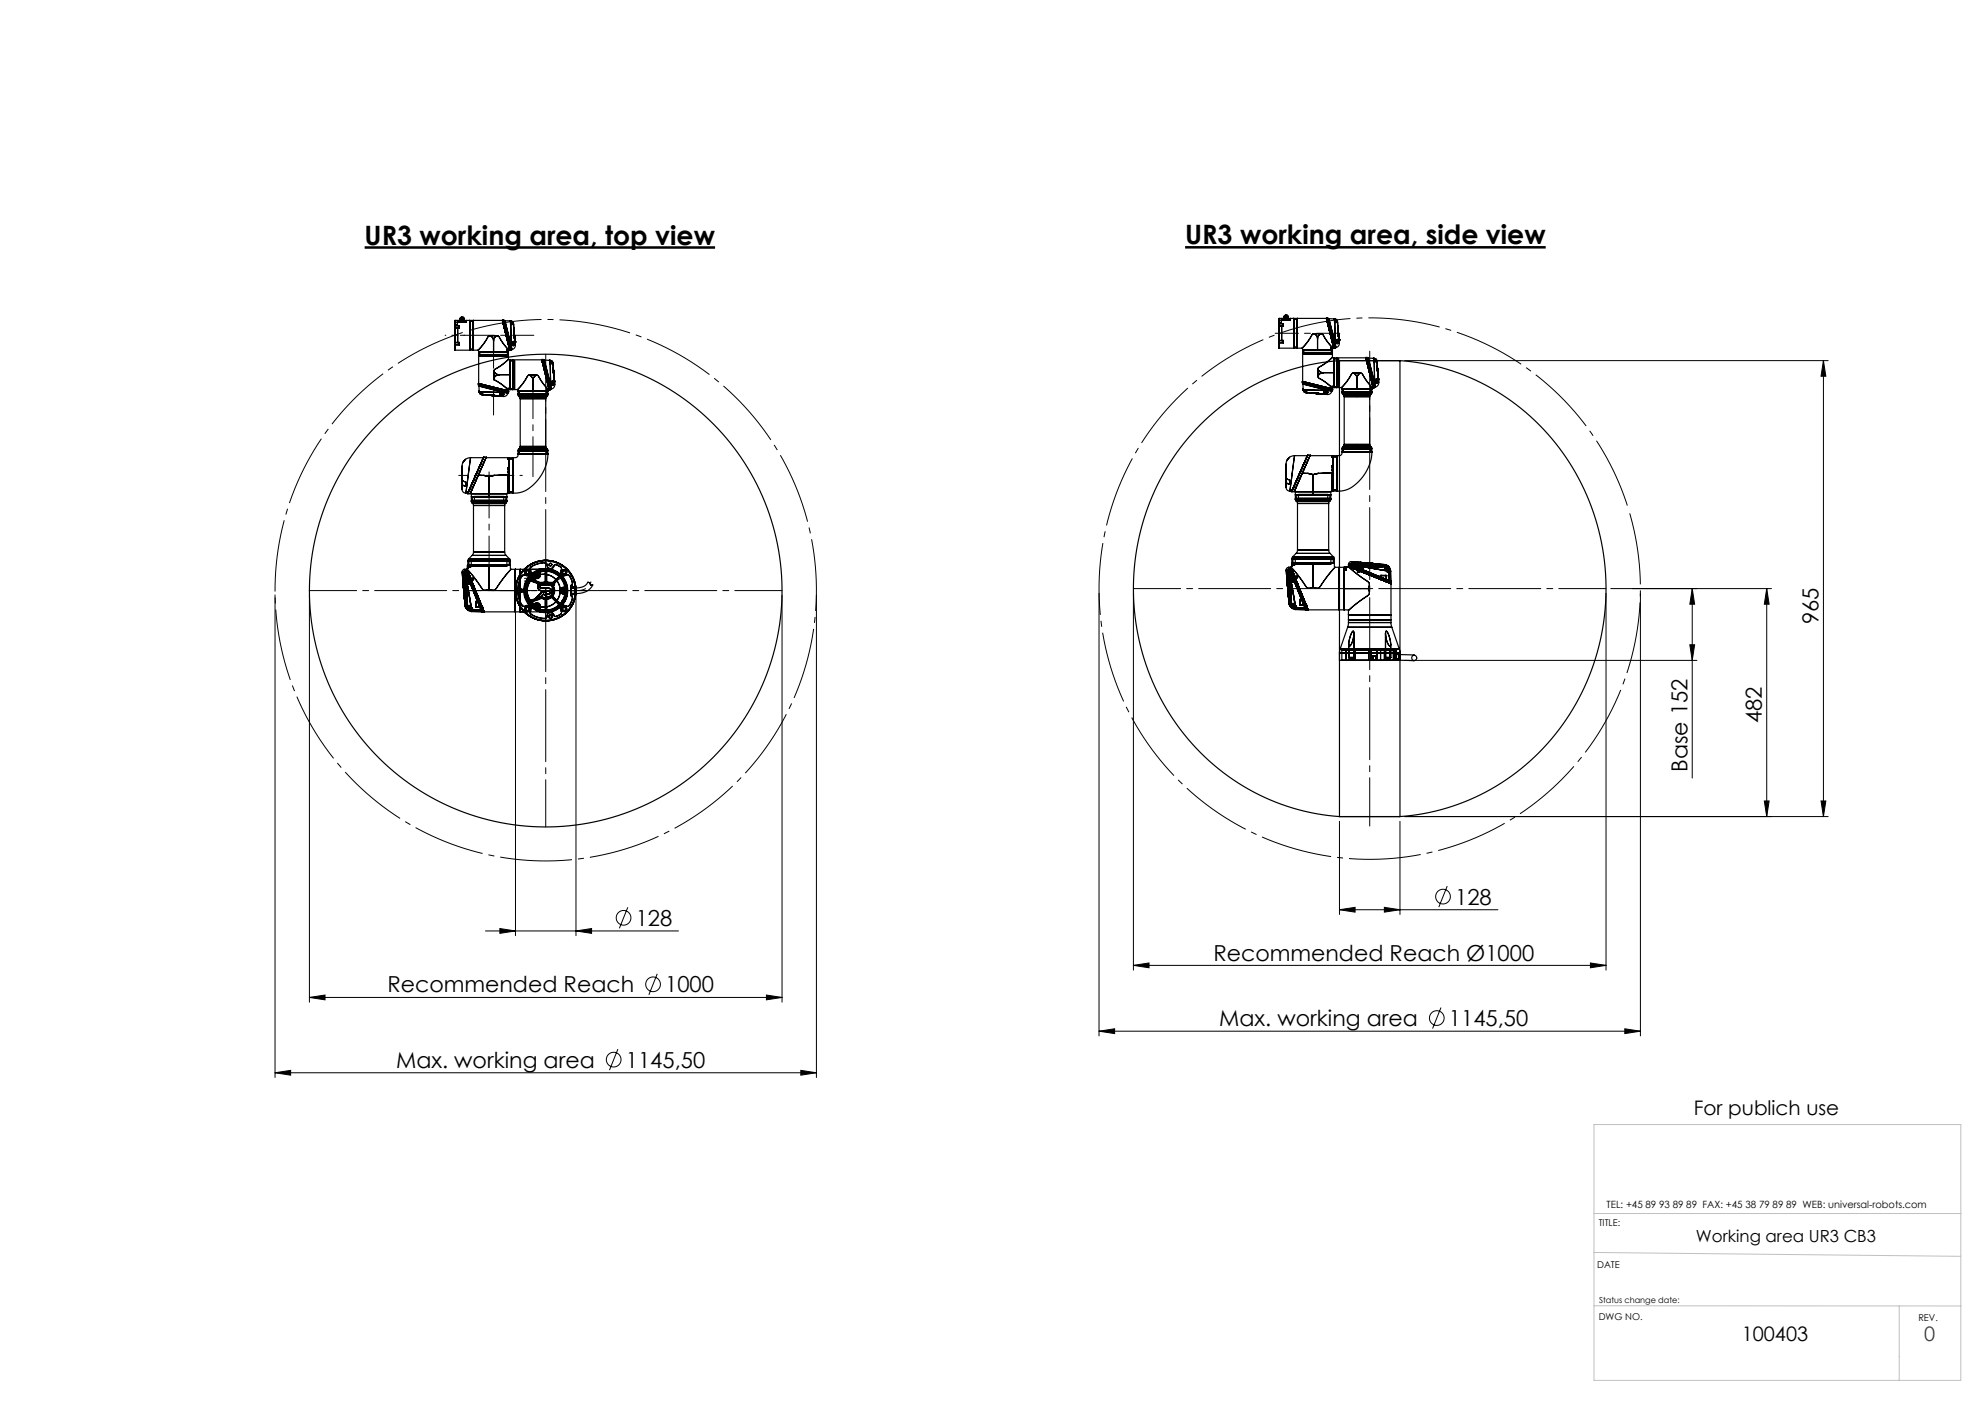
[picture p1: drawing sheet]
<svg xmlns="http://www.w3.org/2000/svg" width="420mm" height="297mm" viewBox="0 0 420 297" stroke-linecap="round" stroke-linejoin="round" font-family="sans-serif">
<defs><g id="words">
<g font-size="5.6">
<text x="77.2" y="51.7">UR3 working area, top view</text>
<text x="250.8" y="51.7">UR3 working area, side view</text>
</g>
<g font-size="4.7">
<text x="384.8" y="132" transform="rotate(-90 384.8 132)">965</text>
<text x="372.8" y="153" transform="rotate(-90 372.8 153)">482</text>
<text x="357" y="163.3" transform="rotate(-90 357 163.3)">Base 152</text>
<text x="307.9" y="191.4">128</text>
<text x="134.5" y="195.9">128</text>
<text x="256.7" y="203.2">Recommended Reach Ø1000</text>
<text x="82" y="209.9">Recommended Reach</text>
<text x="140.7" y="209.9">1000</text>
<text x="258" y="217.1">Max. working area</text>
<text x="306.6" y="217.1">1145,50</text>
<text x="83.8" y="225.9">Max. working area</text>
<text x="132.4" y="225.9">1145,50</text>
</g>
<g font-size="4.2">
<text x="358.4" y="235.8">For publich use</text>
<text x="368.5" y="283.7">100403</text>
</g>
<text font-size="4.2" fill="#004080" x="407.2" y="283.7">0</text>
<text font-size="3.5" x="358.8" y="262.6">Working area UR3 CB3</text>
<text font-size="2.1" x="339.9" y="255.6">TEL: +45 89 93 89 89 FAX: +45 38 79 89 89 WEB: universal-robots.com</text>
<g font-size="2">
<text x="338.3" y="259.3">TITLE:</text>
<text x="337.9" y="268.3">DATE</text>
<text x="338.3" y="279.2">DWG NO.</text>
<text x="405.9" y="279.4">REV.</text>
</g>
<text font-size="1.8" x="338.3" y="275.5">Status change date:</text>
</g></defs>
<path d="M337.3 237.9h77.6v54.1h-77.6zM337.3 256.7h77.6M337.3 264.9l77.6 .9M337.3 276.2l77.6 .1M401.8 276.3v15.8" fill="none" stroke="#c0c0c0" stroke-width=".21"/>
<g fill="none" stroke="#000" stroke-width=".21">
<path d="M297.2 76.3h89.6M385.8 76.3v96.4M385.8 76.3l.5 3.3h-1zM58.2 125.9v102M65.5 125.9v86.1M109.1 125.9v72M121.9 125.9v72M165.5 125.9v86.1M172.7 125.9v102M232.5 125.5v93.6M239.8 125.5v79.7M297.2 139.7h61.9"/>
<path d="M339.8 125.5v79.7M340.8 124.5h34M347.1 125.5v93.6M357.5 136.4h1.1l-.5 3.3zM358.1 124.5l.5 3.3h-1.1zM358.1 124.5v40.1M373.8 124.5v48.2M373.8 124.5l.5 3.3h-1zM283.4 173.7v19.7M296.2 173.7v19.7M297.2 172.7h89.6M373.3 169.4h1l-.5 3.3z"/>
<path d="M385.3 169.4h1l-.5 3.3zM102.7 196.9h40.9M105.8 196.4l3.3 .5-3.3 .5zM121.9 196.9l3.3-.5v1zM132.8 191.9l-1.7 4.5M283.4 192.4l3.3-.5v1.1zM283.4 192.4h33.5M292.9 191.9l3.3 .5-3.3 .6zM306.2 187.4l-1.8 4.5M65.5 211l3.3-.5v1zM65.5 211h100M139.1 206l-1.8 4.4"/>
<path d="M162.2 210.5l3.3 .5-3.3 .5zM232.5 218.1l3.3-.5v1zM232.5 218.1h114.6M239.8 204.2l3.3-.5v1zM239.8 204.2h100M304.9 213.1l-1.8 4.5M336.5 203.7l3.3 .5-3.3 .5zM343.8 217.6l3.3 .5-3.3 .5zM58.2 226.9l3.3-.5v1zM58.2 226.9h114.5M130.7 221.9l-1.7 4.5M169.4 226.4l3.3 .5-3.3 .5z"/>
<circle cx="131.9" cy="194.2" r="1.56"/>
<circle cx="305.3" cy="189.7" r="1.56"/>
<circle cx="138.2" cy="208.2" r="1.56"/>
<circle cx="304" cy="215.4" r="1.56"/>
<circle cx="129.8" cy="224.2" r="1.56"/>
</g>
<path d="M77.2 52.4h74.1M250.8 52.3h76.2" fill="none" stroke="#000" stroke-width=".53"/>
<path d="M120.9 124.9h1.6l1.2-.3 .9-.7 .4-.9" fill="none" stroke="#000" stroke-width=".21" stroke-dasharray="15.2 1.3 1.3 1.3" stroke-dashoffset="14.6" stroke-linecap="butt"/>
<path d="M98.7 70.1a57.3 57.3 0 0 0-23 96 57.3 57.3 0 0 0 95.1-26.4 57.3 57.3 0 0 0-69.2-70.4l-2.9 .8M344.6 107.8a57.3 57.3 0 0 0-96-23.1 57.3 57.3 0 0 0 26.4 95.1 57.3 57.3 0 0 0 70.4-69.1l-.8-2.9" fill="none" stroke="#000" stroke-width=".21" stroke-dasharray="15.2 1.3 1.3 1.3" stroke-dashoffset="-.9" stroke-linecap="butt"/>
<path d="M289.8 174.7v-100.4" fill="none" stroke="#000" stroke-width=".21" stroke-dasharray="15.2 1.3 1.3 1.3" stroke-dashoffset="5"/>
<path d="M269.8 70.5h13.7" fill="none" stroke="#000" stroke-width=".21" stroke-dasharray="15.2 1.3 1.3 1.3" stroke-dashoffset="10.3"/>
<path d="M100.2 70.9h-2.8M109 124.9h.1M111 122.3h2.2M112.1 124.9h-3.1M113.2 122.9h-2.2M113.2 122.3v.6M120.9 124.9h3.6" fill="none" stroke="#000" stroke-width=".21" stroke-dasharray="15.2 1.3 1.3 1.3"/>
<path d="M94.2 70.9h4.1M98.1 120.4l.4 4.2M100.7 125.4l1.6 3.8" fill="none" stroke="#000" stroke-width=".21" stroke-dasharray="15.2 1.3 1.3 1.3" stroke-dashoffset="15.1"/>
<path d="M98.9 124.6v-4.1" fill="none" stroke="#000" stroke-width=".21" stroke-dasharray="15.2 1.3 1.3 1.3" stroke-dashoffset="15"/>
<path d="M98.8 126v-6.4" fill="none" stroke="#000" stroke-width=".21" stroke-dasharray="15.2 1.3 1.3 1.3" stroke-dashoffset="13.9"/>
<path d="M98.6 125.5v-5" fill="none" stroke="#000" stroke-width=".21" stroke-dasharray="15.2 1.3 1.3 1.3" stroke-dashoffset="14.6"/>
<path d="M97.8 121.1l.6 7.4" fill="none" stroke="#000" stroke-width=".21" stroke-dasharray="15.2 1.3 1.3 1.3" stroke-dashoffset="13.4"/>
<path d="M98.6 124.9h10.4" fill="none" stroke="#000" stroke-width=".21" stroke-dasharray="15.2 1.3 1.3 1.3" stroke-dashoffset="11.9"/>
<path d="M103.5 123.2v-23.4" fill="none" stroke="#000" stroke-width=".21" stroke-dasharray="15.2 1.3 1.3 1.3" stroke-dashoffset="5.5"/>
<path d="M110.5 100.6h-4.8" fill="none" stroke="#000" stroke-width=".21" stroke-dasharray="15.2 1.3 1.3 1.3" stroke-dashoffset="14.7"/>
<path d="M104.9 100.6h-7.8" fill="none" stroke="#000" stroke-width=".21" stroke-dasharray="15.2 1.3 1.3 1.3" stroke-dashoffset="13.2"/>
<path d="M112.8 80.1v20.7" fill="none" stroke="#000" stroke-width=".21" stroke-dasharray="15.2 1.3 1.3 1.3" stroke-dashoffset="6.8"/>
<path d="M104.4 87.8v-16" fill="none" stroke="#000" stroke-width=".21" stroke-dasharray="15.2 1.3 1.3 1.3" stroke-dashoffset="9.1"/>
<path d="M113 70.9h-12.8" fill="none" stroke="#000" stroke-width=".21" stroke-dasharray="15.2 1.3 1.3 1.3" stroke-dashoffset="10.8"/>
<path d="M115.5 118.5v12.8" fill="none" stroke="#000" stroke-width=".21" stroke-dasharray="15.2 1.3 1.3 1.3" stroke-dashoffset="10.7"/>
<path d="M65.5 124.9h100M239.8 124.5h100M115.5 174.9v-100" fill="none" stroke="#000" stroke-width=".21" stroke-dasharray="15.2 1.3 1.3 1.3" stroke-dashoffset="5.2"/>
<path d="M121.9 124.9h-17.7" fill="none" stroke="#000" stroke-width=".21" stroke-dasharray="15.2 1.3 1.3 1.3" stroke-dashoffset="8.3"/>
<g fill="#000">
<path d="M385.8 76.3l.5 3.3h-1zM385.3 169.4h1l-.5 3.3z"/>
<path d="M357.5 136.4h1.1l-.5 3.3zM358.1 124.5l.5 3.3h-1.1z"/>
<path d="M373.8 124.5l.5 3.3h-1zM373.3 169.4h1l-.5 3.3z"/>
<path d="M65.5 211l3.3-.5v1zM162.2 210.5l3.3 .5-3.3 .5zM105.8 196.4l3.3 .5-3.3 .5zM121.9 196.9l3.3-.5v1zM283.4 192.4l3.3-.5v1.1zM292.9 191.9l3.3 .5-3.3 .6z"/>
<path d="M232.5 218.1l3.3-.5v1zM343.8 217.6l3.3 .5-3.3 .5z"/>
<path d="M239.8 204.2l3.3-.5v1zM336.5 203.7l3.3 .5-3.3 .5z"/>
<path d="M169.4 226.4l3.3 .5-3.3 .5zM58.2 226.9l3.3-.5v1z"/>
</g>
<g fill="none" stroke="#000" stroke-width=".25">
<path d="M96.2 74l5.1 .1v7.3M96.2 68.9v.5zM96.2 68.7v.9zM96.2 69.3v3.3zM96.2 72.2v1zM96.2 68.6v1.1zM96.2 67.9v6.1zM96.2 68.1v.7zM96.2 72.4v.5zM96.2 67.9h.8M96.2 69.6v.1M96.2 68.7h.1"/>
<path d="M96.2 69.3l.6 .1M96.2 68.1h.6M96.2 68.9h1M96.2 69.4h1M96.2 72.2h.1M96.2 73.2h.1M96.2 72.4h1M96.2 72.9h1M96.2 68.1v.6zM96.3 69.4v3.1zM96.3 67.8v6.3zM96.8 68.1v.6z"/>
<path d="M96.8 68.7l-.6 .1M96.8 69.4v3.1zM96.8 72.5l-.6 .1M96.9 67.8v.2zM96.9 68l.2 .1M96.9 68l.1 .1M97 68.1h.1M97 67.9v.2zM97.1 68.1h.1M97.1 68.1h1.4M97.2 68.9v.5zM97.2 72.4v.5z"/>
<path d="M97.3 67.5h1zM97.3 67.8h1zM97.3 68.1v-.8l.5-.2 .4 .2 .1 .8M97.3 68.1h1zM97.3 67.4h1zM97.6 67.1h.4zM98.5 68.1h.1M98.5 67.9v.2zM98.6 67.8v.2zM98.6 68l-.1 .1M99.4 67.8v6.3zM99.4 68v5.9z"/>
<path d="M99.4 68h.8M99.4 73.9h.8M100.1 68v5.9zM100.2 67.8v6.3zM100.2 68v5.9zM101.3 75h6.3zM101.3 74.4h6.3zM101.3 74.4h3.1zM101.5 75h5.9zM101.5 74.4h5.9zM101.5 75.4h5.9zM101.5 74.4v1"/>
<path d="M103.4 71.1l-1.1 1.7-1.2 1.3 1.1-1.3 1.1-1.6 .4-.2zM103.7 71l.5 .5 .2 .6M103.7 71h1.5M104.4 72.1v2.3M104.4 74.4h3.2zM104.5 78.5l.5 .6 .6 .2M104.5 78.5v1.5M104.6 78.2l1.7-1.1 1.3-1.1-1.3 1.1-1.6 1.1-.2 .3zM105.2 71l-.6 .5-.2 .6M105.2 71l.3 .2 1.1 1.6 1.1 1.3-1.1-1.3-1.1-1.6zM105.6 79.3h2.3M105.6 79.3l-.6 .2-.5 .5"/>
<path d="M106.3 67.8h.2M106.3 67.8l1.5 6.3zM106.3 67.8l-7.8 .1M106.3 67.7l1.6 6.4zM106.3 67.7h.1M106.3 67.8l.3 1zM106.3 67.7l1.8 .2M106.5 67.8l1.6 6.3zM106.6 67.7l.8 3.7zM106.6 68.8l1.3 5.3zM106.7 67.8l.9 3.6zM106.8 67.8l.9 3.5z"/>
<path d="M107.3 74l.1 .3M107.3 74h.1M107.4 74.3h.1M107.4 74.4v1M107.4 74v.3M107.4 74h.1M107.4 74.1v.2M107.4 71.4l.7 2.7zM107.6 71.4h-.2M107.6 71.4l.4 1.8M107.6 74.4l.1 1.7h7.2M107.7 71.3l.5 1.8"/>
<path d="M107.7 71.3l-.1 .1M107.9 74.1h.1M107.9 67.9l.1 .1M107.9 67.9h.1M107.9 67.9h.2M107.9 67.9l.2 .1M107.9 76.1v6.3zM107.9 76.3v5.9zM107.9 79.3v3.1zM107.9 76.1v3.2zM107.9 76.3h1M108 67.9v.1"/>
<path d="M108 73.2l.2 .8zM108 68h.1M108 68.6l.7 .1M108 68.3v.3zM108 68.3h.1M108 68v.3M108.1 67.9l.5 .4M108.1 67.9l.1 5.2M108.1 67.9v.1M108.1 68h.1M108.1 68l.4 .3M108.1 68.3v.3z"/>
<path d="M108.1 68.3h.4M108.1 68v.3M108.1 74.1h-.5v.3M108.2 73.1l.1 .8zM108.2 73.1l-.2 .1M108.5 73.1h.1M108.5 72.6v.5M108.5 68.3v.1M108.5 76.1v6.3zM108.5 76.3v5.9zM108.5 72.6v.4M108.5 72.8h.1"/>
<path d="M108.5 72.6h.1M108.5 73v.1M108.5 72.8v.2M108.5 68.4l.1 .3zM108.5 68.4l.1 .1M108.6 72.3l-.1 .5M108.6 72.3v.5M108.6 73v.1M108.6 73h-.1M108.6 72.5l-.1 .1M108.6 72.3l-.1 .3M108.6 72.8h.2"/>
<path d="M108.6 68.3h.1M108.6 68.3v.2M108.6 68.3h-.1M108.6 72.4l-.1 .2M108.6 72.4v.1M108.6 68.5l.1 .2zM108.6 68.5l.4 3.7M108.7 69.5v.2M108.7 69.4v.1M108.7 69.5h.1M108.7 69.5l.2 2M108.7 69.4h.1"/>
<path d="M108.7 69.4v.3M108.7 69.7l.2 2.1M108.7 69.7h.1M108.7 69.5l.1 1.5M108.7 69.8h.1M108.7 69.8v.2M108.7 69.8v.4M108.7 70l.1 .7M108.7 70h.1M108.7 69.7l.1 1.2M108.7 69.8l.1 .4M108.7 69.5l.2 1.5"/>
<path d="M108.7 69.8l.1 .2M108.7 70.2h.1M108.7 70.2l.1 .1M108.7 70.2l.1 .3M108.7 69.7l.2 1.2M108.7 70.2l.1 .2M108.8 70.3v.1M108.8 70.3h.1M108.8 70v.7M108.8 70h.1M108.8 70h-.1M108.8 72.3l-.2 .2"/>
<path d="M108.8 72.3h-.2M108.8 70.2h-.1M108.8 70.2h.1M108.8 70.2v.1M108.8 69.8h.1M108.8 70.4h.1M108.8 69.8v.2M108.8 69.8v.4M108.8 70.4v.6M108.8 70.2v.2M108.8 70.5v.2M108.8 70.5h.1"/>
<path d="M108.8 70.2v.3M108.8 70v.6M108.8 70.4l.1 1.1M108.8 70.7h.1M108.8 72.8l-.2 .2M108.8 72.8l.1 .1M108.8 70.1v.1M108.8 70.1v.2M108.8 70.1h.1M108.8 70.1v.4M108.8 70.7v.4M108.8 70.7v.3"/>
<path d="M108.8 70.9h.1M108.8 71l.1 .6M108.8 71h.1M108.8 70.4l.1 .6M108.8 71v.3M108.8 71l.1 .5M108.8 70.7l.1 .4M108.8 71.1l.1 .4M108.8 71.1h.1M108.8 70.6l.1 .4M108.8 70.6v.1M108.8 70.9l.1 1.2"/>
<path d="M108.8 71l.1 .3M108.8 71.3h.1M108.8 72.3l-.2 .1M108.8 72.3h.1M108.9 71h.1M108.9 70.9l.1 1.2M108.9 70.9h-.1M108.9 72.2l-.3 .3M108.9 72.2l-.4 .1M108.9 71.1v.4M108.9 71.1h.1M108.9 71.1h-.1"/>
<path d="M108.9 71.5v.2M108.9 71.5h.1M108.9 71.5v.1M108.9 71.5v.3M108.9 71.3v.2M108.9 71.5v.6M108.9 71v.6M108.9 71v.3M108.9 71h-.1M108.9 71v.5M108.9 71.6v.7M108.9 72.3v.2"/>
<path d="M108.9 72.3h-.1M108.9 71.6v.4M108.9 71.6h.1M108.9 72.9l-.3 .2M108.9 71.3h.1M108.9 71.7h.1M108.9 76.3v5.9zM108.9 71.8h.1M108.9 72.5l-.1 .3M108.9 71.6l.1 .7M108.9 72v.1M108.9 72.1v.2"/>
<path d="M108.9 72.1h.1M108.9 71.5l.1 .5M108.9 72h.1M108.9 71.6l.1 .6M108.9 72.3h.1M108.9 71.7v.1M108.9 72.1l.1 .2M109 72.3h.1M109 72.3h-.1M109 72l-.1 .1M109 72.1h-.1M109 72.1v.2"/>
<path d="M109 72.3v.1M109 72.2v.2M109 72.2l-.2 .1M109 72.2l-.1 .1M109 72.4h.1M109 72.4v.6zM109 72.4l-.1 .5M109 72.4l-.1 .1M109 73a1.53 1.53 0 0 1-.8 1.1h-.3M111.7 79.4l-1.1 1.7-1.1 1.3 1.1-1.2 1.1-1.7 .3-.2zM112 79.3l.6 .5 .2 .7M112 79.3h1.5"/>
<path d="M113.5 79.3l-.5 .5-.2 .7M113.5 79.3l.4 .2 1 1.6 1.1 1.3-1.1-1.2-1-1.7zM114.6 76.1h.1M114.6 76.1l1.6 6.3zM114.7 76.1l1.8 .2 .4 .3M114.7 76.1l1.5 6.3zM114.7 76.1l.2 1zM114.7 76l1.6 6.5zM114.9 76.1l1.5 6.3zM114.9 76l.9 3.8zM114.9 77.1l1.3 5.3zM115 76.1l.9 3.6z"/>
<path d="M115.2 76.2l.9 3.5zM115.8 79.8l.6 2.7zM115.9 79.7l-.1 .1M115.9 79.7l.4 1.9M116.1 79.7l.4 1.8M116.1 79.7h-.2M116.3 76.2l.1 .1M116.3 76.2h.1M116.4 76.3h.1M116.4 76.9l.6 .2M116.4 76.3v.1M116.4 76.7v.2z"/>
<path d="M116.4 76.7h.1M116.4 76.4v.3M116.4 76.3l.1 5.2M116.4 76.3l.5 .3M116.4 76.4l.4 .3M116.4 76.7v.3zM116.4 76.7h.4M116.8 76.7l.1 .1M116.9 76.8v.2zM116.9 76.8h.1M116.9 76.6l.1 .2M116.9 76.6l-.1 .1"/>
<path d="M117 76.8l.3 3.7M117 76.8v.3zM117 77.8v.2M117 77.8h.1M117 77.8l.2 1.6M117 77.8l.2 2.1M117 77.8l.1 .2M117 78l.2 2.1M117.1 78h.1M117 78.1h.1M117 78.1l.1 .2M117 78.1l.1 .5"/>
<path d="M117 78.1l.1 .1M117.1 77.8l.1 1.6M117.1 77.8h-.1M117.1 77.8l.1 2.1M117.1 78l.1 2.1M117.1 78l.1 1.2M117.1 77.8h.1M117.1 78.3v.7M117.1 78.3h.1M117.1 77.7v.1M117.1 77.7h.1M117.1 77.7v.3"/>
<path d="M117.1 78l.2 2.1M117.1 78.1v.1M117.1 78.1v.2M117.1 78.2v.4M117.1 78.1h.1M117.1 78.2h.1M117.1 78.5v.1M117.1 78.5h.1M117.1 78.5v.3M117.1 78.6v.1M117.1 78.6h.1M117.1 78.6v.2"/>
<path d="M117.1 78.3l.1 .7M117.1 78.7h.1M117.1 78.2v.1M117.1 78.8h.1M117.1 78.8v.3M117.1 78.7l.1 1.1M117.1 78.8l.1 .5M117.1 79l.1 .4M117.1 78.5l.1 .3M117.1 79.1l.1 .4M117.1 79.1h.1M117.1 78.7v.1"/>
<path d="M117.1 78.8l.1 .3M117.1 78.6l.1 .1M117.1 79h.1M117.1 79.2l.1 1.2M117.1 79.2h.1M117.1 79.3l.1 .7M117.2 79.3h.1M117.2 78.7v.6M117.2 78.7l-.1 .1M117.2 79v.4M117.2 79h-.1M117.2 79.4v.2"/>
<path d="M117.2 79.4h.1M117.2 78.8v.3M117.2 79h.1M117.2 79.1v.4M117.2 79.1h.1M117.2 79.1h-.1M117.2 79.2l.1 1.2M117.2 79.5v.3M117.2 79.5h.1M117.2 79.3v.7M117.2 79v.3M117.2 79.2h.1"/>
<path d="M117.2 79.4v.5M117.2 79.6v.3M117.2 79.6h.1M117.2 79.8v.3M117.2 79.8h.1M117.2 79.8v.1M117.2 79.9v.2M117.2 79.9v.1M117.2 79.9v.5M117.2 79.9h.1M117.2 79.3l.1 .7M117.2 79.3v.4"/>
<path d="M117.2 79.9l.1 .7M117.2 80v.4M117.2 80h.1M117.2 79.7h.1M117.2 79.9l.1 .5M117.2 80l.1 .4M117.2 79.9l.1 .2M117.2 79.7v.2M117.2 79.8l.1 .1M117.2 79.8l.1 .3M117.2 79.9l.1 .3M117.3 79.9v.7"/>
<path d="M117.3 79.9h-.1M117.3 80v.3M117.3 80h-.1M270.5 73.6l5.1 .1v7.2M270.5 68.3v.9zM270.5 68.5v.5zM270.5 68.8v3.4zM270.5 71.7v1.1zM270.5 68.2v1.1zM270.5 67.7v.6zM270.5 71.8v.9zM270.5 72v.5z"/>
<path d="M270.5 67.5v6.1zM270.5 72.5h1M270.5 68.8l.7 .1M270.5 71.7v.1M270.5 67.5h.9M270.5 69.2v.1M270.5 68.2v.1M270.5 68.5h1M270.5 69h1M270.5 67.7h.6M270.5 72.7v.1M270.5 72h1"/>
<path d="M270.6 67.7v.6zM270.6 68.3v.9zM270.6 71.8v.9zM270.6 68.9v3.2zM270.6 67.4v6.3zM271.1 67.7v.6zM271.1 68.3h-.6M271.2 68.9v3.2zM271.2 72.1l-.7 .1M271.3 67.4v.2zM271.3 67.6l.1 .1M271.4 67.7h.1"/>
<path d="M271.4 67.5v.2zM271.4 67.7h1.4M271.5 68.5v.5zM271.5 72v.5zM271.6 67.1h1zM271.6 67.4h1zM271.6 67.7h1zM271.6 67h1zM271.9 66.7l.7 .1v.9M271.9 66.7l-.2 .2-.1 .8M271.9 66.7h.4zM272.8 67.7h.1"/>
<path d="M272.9 67.7h.1M272.9 67.5v.2zM272.9 67.7h-.1M273 67.4v.2zM273 67.6l-.2 .1M273 67.6l-.1 .1M273.7 67.4v6.3zM273.7 67.6v5.9zM273.7 67.6h.8M273.7 73.5h.8M274.4 67.6v5.9zM274.5 67.4v6.3z"/>
<path d="M274.5 67.6v5.9zM275.6 74.6h6.3zM275.6 74h6.3zM275.6 74h3.2zM275.8 74.6h5.9zM275.8 74h5.9zM275.8 75h5.9zM275.8 74v1M277.7 70.7l-1.1 1.6-1.1 1.4 1.1-1.3 1.1-1.7 .3-.1zM278 70.6l.6 .4 .2 .7M278 70.6h1.5M278.8 71.7v2.3"/>
<path d="M278.8 74h3.1zM278.9 78.1l.4 .5 .7 .2M278.9 79.6l.1 .4 1.7 1 1.2 1.1-1.3-1.1-1.6-1zM278.9 78.1v1.5M278.9 77.8v.3l.1-.4 1.7-1 1.2-1.1-1.3 1.1zM279.5 70.6l-.5 .4-.2 .7M279.5 70.6l.4 .1 1 1.7 1.2 1.3-1.2-1.3-1-1.7zM280 78.8h2.3M280 78.8l-.7 .3-.4 .5M280.6 67.4h.3M280.6 67.4l1.6 6.3zM280.6 67.4l-7.7 .1"/>
<path d="M280.7 67.3l1.5 6.4zM280.7 67.4l.2 .9zM280.7 67.3h.1M280.7 67.3l1.7 .3M280.7 67.3l1.6 6.4zM280.9 67.4l1.5 6.2zM280.9 67.3l.9 3.7zM280.9 68.3l1.3 5.3zM281 67.3l.9 3.7zM281.2 67.4l.9 3.5zM281.7 73.6v.2M281.7 73.6h.1"/>
<path d="M281.7 73.8h.1M281.7 74v1M281.8 73.8h.1M281.8 73.6v.2M281.8 73.6h.1M281.8 73.6l-.1 .2M281.8 71l.6 2.7zM281.9 71h-.1M281.9 71l.4 1.8M281.9 74l.1 1.7h7.2M282.1 70.9l.4 1.8M282.1 70.9l-.2 .1"/>
<path d="M282.2 73.6h.1M282.3 73.7h.1M282.3 67.5h.1M282.3 75.7v6.3zM282.3 75.9v5.9zM282.3 75.7v3.1zM282.3 78.8v3.2zM282.3 75.9h.9M282.3 72.8l.3 .8zM282.4 67.5v.1M282.4 67.5h.1M282.4 67.6h.1"/>
<path d="M282.4 68.2l.6 .1M282.4 67.9v.3zM282.4 67.9h.1M282.4 67.6v.3M282.4 67.5l.5 .3M282.4 67.5l.5 .4M282.4 67.5l.1 5.2M282.4 67.6l.5 .3M282.4 67.9h.5M282.4 73.6l-.4 .1-.1 .3M282.5 72.7l.2 .8zM282.5 72.7l-.2 .1"/>
<path d="M282.8 72.6l.2 .1M282.8 72.2v.4M282.9 67.9v.1M282.9 75.7v6.3zM282.9 75.9v5.9zM282.9 71.9l.4-.1-.3 .2M282.9 72.1v.5M282.9 72.4h.1M282.9 72.1l-.1 .1M282.9 72.6h-.1M282.9 72.4v.2M282.9 68v.2z"/>
<path d="M282.9 68h.1M282.9 71.9v.5M282.9 72.5l.1 .2M282.9 72.5v.1M282.9 72v.1M282.9 71.9v.2M282.9 72.4h.2M282.9 67.8v.1M282.9 67.9l.1 .1M282.9 67.9h.1M283 72l-.1 .1M283 72l-.2 .2"/>
<path d="M283 72h-.1M283 68l.3 3.7M283 68v.3zM283 69h.1M283 69v.2M283 69v.1M283 69.1h.1M283 69.1l.2 2M283 69l.1 .2M283 69.2l.2 2.1M283.1 69.2h.1M283 69.1l.2 1.5"/>
<path d="M283.1 69.3h.1M283.1 69v.1M283.1 69v.2M283.1 69h.1M283.1 69h-.1M283.1 69.4h.1M283.1 69.4v.1M283.1 69.4v.4M283.1 69.1l.1 1.5M283.1 69.1h-.1M283.1 69.1l.1 2M283.1 69.2l.1 2.1"/>
<path d="M283.1 69.2l.1 1.2M283.1 69.5v.7M283.1 69.5h.1M283.1 69.2l.2 2.1M283.1 69.1l.2 2M283.1 69.8h.1M283.1 69.8v.1M283.1 69.8v.2M283.1 69.9v.1M283.1 69.9h.1M283.1 69.5l.1 .7M283.1 71.9l-.2 .1"/>
<path d="M283.1 71.9h-.2M283.1 69.7v.1M283.1 69.7v.2M283.1 69.7v.3M283.1 70h.1M283.1 69.4v.2M283.1 70l.1 .5M283.1 70v.3M283.1 69.7h.1M283.1 69.6l.1 .6M283.1 70l.1 1.1M283.1 70.2l.1 .4"/>
<path d="M283.1 70l.1 .3M283.1 72.4l-.2 .1M283.1 72.4l.1 .1M283.1 69.7l.1 .3M283.1 70.3l.1 .4M283.2 70.3h.1M283.2 70h.1M283.1 69.8l.1 .2M283.1 70.4l.2 1.3M283.1 70.2h.1M283.1 70.4h.1M283.2 70.3v.4"/>
<path d="M283.2 70l.1 1.1M283.2 70.5v.7M283.2 70.5h.1M283.2 70v.5M283.2 70.2v.4M283.2 70.2h-.1M283.2 70.6v.3M283.2 70.6v.5M283.2 70.6h.1M283.2 70v.3M283.2 70.7v.4M283.2 70.7h.1"/>
<path d="M283.2 70.2h.1M283.2 70.4l.1 1.2M283.2 70.4h.1M283.2 70.9h.1M283.2 71.8l-.2 .2M283.2 71.8l-.1 .1M283.2 71.1v.2M283.2 71.1v.1M283.2 71.1v.3M283.2 71.1l.1 .6M283.2 71.1h.1M283.2 70.5l.1 .7"/>
<path d="M283.2 70.6l.1 .5M283.2 71.2l.1 .6M283.2 71.8v.2M283.2 71.2v.4M283.2 71.2h.1M283.2 72.5l-.2 .2M283.2 70.9v.2M283.2 71.3h.1M283.2 71.1l.1 .5M283.2 75.9v5.9zM283.2 71.4h.1M283.2 71.1l.1 .2"/>
<path d="M283.2 71.2l.1 .4M283.2 72l-.1 .4M283.2 71.1l.1 .3M283.2 70.9l.1 .2M283.3 71.2h.1M283.2 71.6l.1 .1M283.3 71.1v.2M283.3 71.1h-.1M283.3 71.3h.1M283.3 71.7v.2M283.3 71.3h-.1M283.3 71.6h.1"/>
<path d="M283.3 71.1v.5M283.3 71.1v.3M283.3 71.1v.7M283.3 71.4h.1M283.3 71.2v.4M283.3 71.7h.1M283.3 71.8v.1M283.3 71.6v.1M283.3 71.9h.1M283.3 71.6v.3M283.3 71.8h.1M283.3 71.3v.1"/>
<path d="M283.3 71.7v.3M283.3 71.7l-.1 .1M283.3 72l.1 .6zM283.3 72l-.1 .5M283.3 72h-.1M283.4 72.6a1.53 1.53 0 0 1-.9 1.1h-.2M283.4 76.3a47.5 47.5 0 0 0-43.4 43.6 48.3 48.3 0 0 0 34.7 51.4l4.9 1 3.8 .4M283.4 76.3h12.8zM283.4 76.3v96.4M286.1 79l-1.1 1.7-1.2 1.3 1.1-1.3 1.1-1.6 .3-.2zM286.3 78.9l.6 .5 .2 .6M286.3 78.9h1.6"/>
<path d="M287.9 78.9l-.6 .5-.2 .6M287.9 78.9l.3 .2 1.1 1.6 1.1 1.3-1.1-1.3-1.1-1.6zM289 75.7l1.5 6.3zM289 75.7h.1M289 75.6l1.6 .2M289 75.6l1.6 6.4zM289 75.7l.2 1zM289.2 75.7l1.6 6.3zM289.2 75.6l.9 3.7zM289.2 76.7l1.4 5.3zM289.4 75.7l.8 3.6zM289.5 75.8l.9 3.4z"/>
<path d="M290.1 79.3l.7 2.7zM290.2 79.3h-.1M290.2 79.3l.5 1.8M290.4 79.2l.4 1.9M290.4 79.2l-.2 .1M290.6 75.8l.1 .1M290.6 75.8h.1M290.7 75.9h.1M290.7 76.5l.7 .2M290.7 76.2v.3zM290.7 76.2h.1M290.7 75.9v.3"/>
<path d="M290.7 75.8l.6 .4M290.7 75.8l.1 5.3M290.7 75.8v.1M290.8 75.9h.1M290.8 75.9l.4 .3M290.8 76.2v.4zM290.8 76.2h.4M290.8 75.9v.3M291.2 76.2v.2M291.2 76.4l.1 .2zM291.2 76.4h.1M291.3 76.2h.1"/>
<path d="M291.3 76.2v.2M291.3 76.2h-.1M291.3 76.4l.1 .3zM291.3 76.4l.3 3.7M291.4 77.4v.2M291.4 77.4h.1M291.4 77.4l.1 1.5M291.4 77.4l.1 2M291.4 77.3v.1M291.4 77.3h.1M291.4 77.3v.3M291.4 77.6l.2 2.1"/>
<path d="M291.4 77.6l.1 1.2M291.4 77.4l.2 2M291.4 77.7h.1M291.4 77.7v.2M291.4 77.7v.4M291.4 77.6h.1M291.4 77.9l.1 .7M291.4 77.9h.1M291.4 77.7l.1 .5M291.4 77.4l.2 1.5M291.4 77.7l.1 .4M291.4 78.1h.1"/>
<path d="M291.4 78.1v.1M291.4 78.1l.1 .3M291.4 78.1v.2M291.4 78.1l.1 .1M291.4 78.2v.1M291.5 78.2h.1M291.4 78.3h.1M291.4 77.7l.1 .2M291.5 78.3h.1M291.5 78.2v.1M291.5 78.4v.2M291.5 78.4h.1"/>
<path d="M291.5 78.1h-.1M291.5 78.1v.3M291.5 77.9v.7M291.5 78.1v.2M291.5 78.1h.1M291.5 78.1v.1M291.5 78.3l.1 1.1M291.5 78.3v.6M291.5 78.6v.3M291.5 78.6h.1M291.5 78v.1M291.5 78h.1"/>
<path d="M291.5 78v.2M291.5 78.6v.5M291.5 78.8l.1 1.2M291.5 78.9l.1 .6M291.5 78.9h.1M291.5 78.9v.3M291.5 78.4v.3M291.5 78.8h.1M291.5 79.1h.1M291.5 79.1v.3M291.5 78.9l.1 .5M291.5 79.2v.2"/>
<path d="M291.5 79.2h.1M291.5 78.7l.1 .4M291.5 79.1l.1 .3M291.5 78.9l.1 .3M291.5 79.4l.1 .2M291.5 79.4h.1M291.5 79.4l.1 .1M291.5 79.4l.1 .3M291.6 79.4h.1M291.5 79.4l.1 .6M291.6 78.9v.5M291.6 79.5v.7"/>
<path d="M291.6 79.5v.5M291.6 79.5h.1M291.6 79.2v.2M291.6 79.2h-.1M291.6 79.6h.1M291.6 79.2h.1M291.6 79.1v.3M291.6 79.4v.2M291.6 79.4v.3M291.6 79.4v.6M291.6 79.7h.1M291.6 79.4v.1"/>
<path d="M291.6 79.5v.4M291.6 79.2v.3M291.6 80h.1M291.6 79.6v.1M291.6 80v.2M291.6 79.5v.2M291.6 79.5l.1 .6M291.6 79.7v.1M291.6 79.9v.1M291.6 79.9h.1M291.6 80l.1 .2M296.2 76.3a47.5 47.5 0 0 1 43.4 43.6 48.3 48.3 0 0 1-34.7 51.4l-4.9 1-3.8 .4z"/>
<path d="M97.8 98.6v2zM98.2 97.4l-.3 .5zM98.5 97.2l-.3 .2M98.5 97.2h.1M99.6 96.8l-.5 3.8zM101.2 81.2l6.4 1.6zM101.2 81.4l3.7 .9zM101.2 81.1l.2 1.8M101.2 81.1l6.4 1.6zM101.2 99.1l-.6 1.5M101.3 81.5l3.6 .9zM101.3 81.1h.1"/>
<path d="M101.3 81.1l6.3 1.6zM101.3 81.2l1 .2zM101.3 81.4l6.3 1.5zM101.3 81.7l3.5 .9zM101.4 82.8l.1 .1M101.4 82.8h.1M101.4 82.8v.1M101.4 82.9l.4 .5M101.4 82.9l5.2 .1M101.4 82.9h.1M101.5 82.9h.1M101.5 82.9l.3 .4"/>
<path d="M101.5 82.9h.3M101.8 97.9l-.6 1.2M101.8 83.4l.2 .1M101.8 82.9h.3zM101.8 83.3l.1 .1M101.8 83.3v.1M101.8 82.9h.1M101.8 82.9v.4M101.9 83.4h.3zM101.9 83.4l.1 .1M102 83.5l3.7 .3M102 83.5h.2z"/>
<path d="M102.1 82.9l.2 .6M102.1 97.1l-.3 .8M102.3 96.8h-2.7a1.8 1.8 0 0 0-1.8 1.8M102.3 96.8l-.2 .3M102.3 96.8l-3.3 7.6M102.3 81.4l5.3 1.3zM102.4 96.7l-3.4 7.7M102.4 96.7l-1.7 3.9M102.4 96.7h.5M102.8 96.8l-1.6 3.7zM102.8 96.8h5.7M102.9 96.7l-3.4 7.7z"/>
<path d="M102.9 83.6h.1M102.9 83.6h.3M102.9 83.5v.1M102.9 83.5h.1M102.9 83.5l.3 .1M103 83.5h.2M103 83.5h.1M103 83.6l1.5 .1M103 83.5l1.5 .2M103 83.6l2 .1M103 83.6h.1M103 83.5l2 .2"/>
<path d="M103.2 83.6l2.1 .2M103.2 83.6l2.1 .1M103.2 83.6h.1M103.2 83.5l2.1 .2M103.2 83.5v.1M103.2 83.6l1.2 .1M103.2 83.5l1.2 .1M103.3 83.5v.1M103.3 83.5h.1M103.3 83.5l.2 .1M103.3 83.6h.1M103.3 83.5l.4 .1"/>
<path d="M103.3 83.6h.2M103.3 83.6h.4M103.5 83.6h.7M103.5 83.6h.1M103.5 83.6l.7 .1M103.5 83.6l.6 .1M103.6 83.6h.1M103.6 83.6h.2M103.6 83.6l.4 .1M103.7 83.6h-.1M103.7 83.6h.1M103.7 83.6h.3"/>
<path d="M103.7 83.6h.2M103.8 83.6h.1M103.9 83.6l1.1 .1M103.9 83.6h.1M103.9 83.6l.6 .1M103.9 83.6h.6M104 83.6h.2M104 83.6h.1M104 83.6l.2 .1M104 83.6v.1M104 83.7h.2M104.1 83.7h.4"/>
<path d="M104.2 83.7h.3M104.2 83.7h-.1M104.2 83.6l.3 .1M104.2 83.6v.1M104.2 83.6h.1M104.2 83.6l.4 .1M104.2 83.7h.4M104.2 83.7h.1M104.4 83.7l1.2 .1M104.4 83.7h.1M104.4 83.6l1.2 .1M104.4 83.6v.1"/>
<path d="M104.5 83.7l.6 .1M104.5 83.7h.1M104.5 83.7h.6M104.5 83.6l.6 .1M104.5 83.6v.1M104.5 83.7h.3M104.5 80l.2 .4 1.6 1 1.3 1.1-1.3-1.1-1.6-1zM104.5 83.7h.5M104.6 83.7h.4M104.6 83.7h.1M104.8 83.7h.2M104.8 83.7h.1"/>
<path d="M104.8 82.6l1.8 .4M104.9 82.4l1.8 .4M104.9 82.4l-.1 .2M104.9 82.3l2.7 .6zM104.9 82.3v.1M105 83.7l.1 .1M105 83.7h.1M105 83.7l.3 .1M105 83.7h.2M105 83.7h.3M105 83.7l.2 .1M105 83.7l.5 .1"/>
<path d="M105 83.7l.6 .1M105 83.7h.6M105.1 83.8h.6M105.1 83.7l.7 .1M105.1 83.7v.1M105.1 83.7h.1M105.1 83.8h.4M105.1 83.8h.1M105.1 83.7l.4 .1M105.1 83.7h.4M105.2 83.7h.1M105.2 83.7v.1"/>
<path d="M105.2 83.7l.1 .1M105.2 83.8h.1M105.3 83.8h.1M105.3 83.7v.1M105.3 83.7h.1M105.5 83.8h.1M105.5 83.7h.1M105.6 83.8h-.1M105.6 83.8h.2M105.6 83.8h.1M105.6 83.7l.2 .1M105.6 83.7v.1"/>
<path d="M105.7 83.8h.2M105.8 83.8h.1M105.8 83.7h.2M105.8 83.7l-.1 .1M105.8 83.4l-.1 .3M105.8 83.7h-.1M105.8 83.6v.1M105.8 83.4h.5M105.8 83.4h.2M105.8 83.4v.2M105.9 83.8h.1M105.9 83.4h.4"/>
<path d="M105.9 83.4h-.1M105.9 83.4h.2M105.9 83.8l.6 .1zM105.9 83.5l-.1 .2M106 83.4l-.2 .2M106 83.4l-.1 .1M106 83.7l-.1 .1M106.1 83.4l-.3 .3M106.1 83.4h.4M106.1 83.4h-.1M106.1 83.3l-.2 .2M106.1 83.3v.1"/>
<path d="M106.3 83.4h.1M106.3 83.4h.2M106.3 83.4v.2M106.3 83.6l-.3 .1M106.3 83.6l.1 .1M106.4 83.7l-.5 .1M106.5 83.4l-.2 .2M106.5 83.4l.1 .1M106.5 83.4h.1M106.6 83.3h-.5M106.6 83.3v.2M106.6 83.3l-.1 .1"/>
<path d="M106.6 83.5l-.2 .2M106.6 83l.9 .2zM106.7 82.8l-.1 .2M106.7 82.8l.8 .2zM107.5 99.7v.3M107.5 97v.2M107.5 96.9h.1M107.5 99v.3M107.5 82.2h.3M107.5 82.3h.3M107.5 82.2h.1M107.5 82.3h.1"/>
<path d="M107.5 82.2v.1M107.6 82.7v.1M107.6 82.8l-.1 .3a.91 .91 0 0 1-1 .8M107.7 97.1v7zM107.7 97.1h.8M107.7 96.8v7.5zM107.8 82.2h.1M107.8 82.2v.1M107.8 82.2l-.2 .1M107.8 82.3h.1M107.9 82.4l-.3 .1v.4M107.9 82.4l1.7 .1v1.1l.5 .7v10.1l-.5 .7v.9"/>
<path d="M107.9 82.2h1M108.5 96.8v7.5zM108.5 97.1v7zM108.5 96.9v7.4zM108.6 96.8l-.1 .1M108.6 96.8v7.5zM109.6 96.1h6.3zM109.6 96h6.3zM109.6 95.3h6.3zM109.6 83.3h6.3zM109.6 82.8h6.3zM109.6 82.8h3.2z"/>
<path d="M109.6 83.5h6.3zM109.7 96h6.2zM109.7 96h-.1a.76 .76 0 0 1-1 .8M109.7 95.3v.7M109.7 95.3h6.1zM109.7 82.8v.5M109.7 95.4h6.1zM109.7 96h6.1zM109.7 82.8h6.1zM109.7 83.3h6.1zM109.7 95h6.1zM109.7 83.8h6.1z"/>
<path d="M109.8 96h5.9zM109.8 95.3h5.9zM109.8 83.3h5.9zM109.8 82.8h5.9zM109.8 83.7h5.9zM109.8 82.8v.9M109.8 95.3v.7M109.9 95.1v.9M109.9 96h5.8zM109.9 95.1h5.8zM109.9 94.8h5.7zM109.9 84h5.7z"/>
<path d="M110.1 94.4h5.4zM110.1 84.3h5.4zM112.8 80.5v2.3M112.8 82.8h3.1zM115.7 82.3v.3M115.7 82.3h.1M115.7 95.1v.9M115.7 82.6h.1M115.7 82.8v.9M115.7 95.3v.7M115.8 82.6h.1M115.8 82.3h.1"/>
<path d="M115.8 82.3v.3M115.8 82.4l-.1 .2M115.8 82.8v.5M115.8 95.3l.1 .7a9 9 0 0 1-5.8 8.2l-1.5 .1M115.9 82.8v.8l-.4 .7v10.1l.4 .7v.9M116.2 82.4h.1M116.3 82.5h.1M116.3 81.6l.2 .8zM116.4 82.4h-.4l-.1 .4M116.5 81.5l.2 .8zM116.5 81.5l-.2 .1M116.8 81.4h.2"/>
<path d="M116.8 81v.4M116.9 80.6h.3M116.9 80.7v.4M116.9 80.9v.4M116.9 81.1v.1M116.9 81.3l-.1 .1M116.9 80.9l-.1 .1M116.9 80.7v.2M116.9 81.1v.2M116.9 80.7v.5M116.9 81.3l.1 .1M116.9 81.3h.1"/>
<path d="M116.9 80.7h.1M116.9 80.8v.1M116.9 80.7v.1M116.9 81.2v.1M116.9 81.2h.2M117 80.8l-.1 .1M117 80.8l-.2 .2M117 80.8h-.1M117.1 80.7l-.2 .1M117.1 80.7h-.2M117.1 81.2l-.2 .1M117.1 81.2l.1 .1"/>
<path d="M117.2 80.6l-.2 .2M117.2 80.6l-.1 .1M117.2 80.6v.2M117.2 81.3l-.2 .1M117.2 80.1h.1M117.2 80.2h.1M117.2 80.8l-.1 .4M117.2 80.4h.1M117.2 80.4l.1 .2M117.3 80.1h.1M117.3 80.4h.1M117.3 80.2h.1"/>
<path d="M117.3 80.4h-.1M117.3 80.6v.1M117.3 80.4v.3M117.3 80.7h.1M117.3 80.6h.1M117.3 80.1v.1M117.3 80.3v.1M117.3 80.3h.1M117.3 80.5v.3M117.3 80.5l-.1 .1M117.3 80.8l.1 .5zM117.3 80.8l-.1 .5"/>
<path d="M117.3 80.8h-.1M117.4 81.3a1.53 1.53 0 0 1-.9 1.1l-.2 .1M272.1 98.2v1.9zM272.6 97l-.3 .5zM272.8 96.8l-.2 .2M272.8 96.8h.1M273.9 96.4l-.5 3.7zM275.5 80.7l6.5 1.6zM275.5 81l3.8 .8zM275.6 80.7l.2 1.8M275.6 80.7l6.4 1.6zM275.6 98.7l-.6 1.4"/>
<path d="M275.6 81.1l3.6 .9zM275.6 80.7h.1M275.6 80.7l6.3 1.6zM275.6 80.7l1 .3zM275.6 80.9l6.3 1.6zM275.7 81.2l3.5 .9zM275.7 82.3l.1 .1M275.8 82.3h.1M275.8 82.4h.1M275.8 82.3v.2M275.8 82.3v.1M275.8 82.5l.3 .5"/>
<path d="M275.8 82.5l5.2 .1M275.8 82.5h.1M275.8 82.4v.1M275.9 82.5l.3 .4M275.9 82.4h.3M275.9 82.5h.3M276.1 97.5l-.5 1.2M276.1 83l.2 .1M276.2 82.4h.2zM276.2 82.9l.1 .1M276.2 82.5h.3zM276.2 82.9l-.1 .1"/>
<path d="M276.2 82.4v.1M276.2 82.5v.4M276.3 83h.2zM276.3 83v.1M276.3 83.1h.3zM276.3 83.1l3.7 .3M276.4 82.4l.2 .7M276.5 96.7l-.4 .8M276.6 96.4h-2.7a1.8 1.8 0 0 0-1.8 1.8M276.6 96.4l-.1 .3M276.6 96.4l-3.3 7.5M276.6 81l5.3 1.3z"/>
<path d="M276.7 96.3l-3.4 7.6M276.7 96.3l-1.7 3.8M276.7 96.3h.5M277.2 96.4l-1.6 3.7zM277.2 96.4h5.7M277.2 96.3l-3.4 7.7zM277.2 83.1h.1M277.3 83.1h.1M277.3 83.1l.2 .1M277.3 83.1h-.1M277.3 83.1h.2M277.3 83.1l1.6 .2"/>
<path d="M277.3 83.1l1.6 .1M277.3 83.1l2.1 .2M277.5 83.2l2.1 .1M277.5 83.1l2.1 .2M277.5 83.1h.1M277.5 83.2l1.2 .1M277.5 83.2h.1M277.5 83.1l1.2 .1M277.6 83.1h.1M277.6 83.1h.2M277.7 83.2h.1M277.6 83.1l.1 .1"/>
<path d="M277.6 83.1l.5 .1M277.7 83.1l.1 .1M277.7 83.2h.4M277.7 83.1l.4 .1M277.8 83.1l.7 .1M277.8 83.1h.1M277.8 83.2h.7M277.8 83.2h.1M278 83.2h.1M278 83.2h.3M278.1 83.2h.1M278.1 83.2h.2"/>
<path d="M278.2 83.2l1.1 .1M278.2 83.2h.1M278.3 83.2l.5 .1M278.3 83.2h.1M278.3 83.2h.5M278.3 83.2h-.1M278.3 83.2h.3M278.3 83.2l.3 .1M278.5 83.2l.3 .1M278.5 83.2l.4 .1M278.5 83.2h.1M278.5 83.2h.4"/>
<path d="M278.6 83.2h.4M278.6 83.2h.1M278.6 83.2l.4 .1M278.6 83.2v.1M278.6 83.3h.4M278.7 83.3l1.2 .1M278.7 83.2h.1M278.7 83.2l1.2 .1M278.8 83.3h.7M278.8 83.3h.1M278.8 83.2l.7 .1M278.8 83.2v.1"/>
<path d="M278.8 83.2h.1M278.8 83.3h.4M278.9 83.3h.3M278.9 83.2l.3 .1M278.9 83.3h.5M278.9 83.3h.1M278.9 83.2l.5 .1M278.9 83.2v.1M278.9 83.2l.2 .1M278.9 83.2h.1M279 83.3h.3M279 83.3h.1"/>
<path d="M279 83.2l.4 .1M279 83.2h.1M279.1 83.3h.3M279.1 83.3h.1M279.2 83.3h.2M279.2 83.3h.1M279.2 82.1l1.8 .5M279.2 82l1.9 .4M279.2 82v.1M279.3 81.8l2.7 .7zM279.3 81.8l-.1 .2M279.3 83.3h.1"/>
<path d="M279.3 83.3h.3M279.4 83.3h.1M279.4 83.3h.2M279.4 83.3h.3M279.4 83.3h-.1M279.4 83.3l.5 .1M279.4 83.3h.5M279.4 83.3l.7 .1M279.5 83.3h.6M279.5 83.3h-.1M279.5 83.3l.3 .1M279.5 83.3h.1"/>
<path d="M279.5 83.3h.4M279.6 83.3h.1M279.7 83.3h.1M279.8 83.4h.1M279.9 83.3h.1M279.9 83.3l-.1 .1M279.9 83.3v.1M279.9 83.4h.3M279.9 83.4h.1M279.9 83.3l.3 .1M279.9 83.3h.2M280 83.3h-.1"/>
<path d="M280 83.4h.3M280.1 83.4h.1M280.1 83.3h.2M280.1 83.3l-.1 .1M280.1 83.3h.1M280.1 83.3v.1M280.1 82.9v.4M280.1 83.2v.1M280.2 83.2l-.1 .1M280.2 83.4h.1M280.2 83h.5M280.2 83h.1"/>
<path d="M280.2 83v.2M280.2 83.3h.1M280.2 83.3v.1M280.2 82.9h.4M280.2 82.9v.1M280.2 82.9h.2M280.3 83.4l.5 .1zM280.3 83l-.2 .3M280.3 83l-.1 .2M280.3 83h.1M280.3 83.3v.1M280.3 83l-.2 .2"/>
<path d="M280.4 82.9l-.1 .1M280.4 82.9h.4M280.5 82.9l-.2 .1M280.5 82.9h-.1M280.6 82.9l.1 .1M280.6 82.9h.2M280.7 83h.1M280.7 83v.2M280.7 83.2l-.4 .1M280.7 83.2l.1 .1M280.8 83.3l-.5 .1M280.8 83l-.1 .2"/>
<path d="M280.8 83h.2M280.8 82.9v.1M280.9 82.9h-.4M280.9 82.9l.1 .1M280.9 82.9h-.1M281 83l-.2 .3M281 82.6l.8 .1zM281.1 82.4l-.1 .2M281.1 82.4l.8 .2zM281.8 99.2v.4M281.8 98.5v.4M281.8 96.4v.1"/>
<path d="M281.8 96.6v.1M281.8 100l-2.8 .1M281.8 100v3.9M281.8 81.7h.1M281.8 81.7l.3 .1M281.8 81.8h.1M281.8 81.8h.3M281.8 81.7v.1M282 82.3h.1M282 82.3l-.2 .4a.91 .91 0 0 1-1 .8M282 96.6v7zM282 96.6h.9"/>
<path d="M282.1 96.4v7.5zM282.1 96.6v7zM282.1 81.8h.1M282.1 81.8h-.2M282.3 82h-.3l-.1 .5M282.3 82h1.6l.1 1.2 .4 .7v10.1l-.4 .7v.9M282.3 81.8h.9M282.9 96.4v7.5zM282.9 96.6v7zM282.9 96.4v7.4zM282.9 96.4h.1M284 95.6h6.3z"/>
<path d="M284 94.9h6.3zM284 82.9h6.3zM284 82.3h6.3zM284 82.3h3.1zM284 83.1h6.3zM284 94.8h6.3zM284 95.6h6.2zM284 95.6a.76 .76 0 0 1-1.1 .8M284 94.9l.1 .7M284 94.9h6.2zM284.1 82.4v.5M284.1 94.9h6.1z"/>
<path d="M284.1 95.6h6.1zM284.1 82.4h6.1zM284.1 82.9h6.1zM284.1 94.6h6zM284.1 83.4h6zM284.2 95.6h5.9zM284.2 94.9h5.9zM284.2 82.9h5.9zM284.2 82.3h5.9zM284.2 83.3h5.9zM284.2 82.3v1M284.2 94.9v.7"/>
<path d="M284.2 94.6v1M284.2 95.6h5.8zM284.2 94.6h5.8zM284.3 94.4h5.7zM284.3 83.6h5.7zM284.4 94h5.4zM284.4 83.9h5.4zM287.1 80v2.3M287.1 82.3h3.2zM290 81.9l.1 .3M290 81.9h.1M290 94.6v1"/>
<path d="M290.1 82.2h.1M290.1 82.3v1M290.1 94.9v.7M290.1 81.9v.3M290.1 81.9h.1M290.1 82v.2M290.2 82.4v.5M290.2 94.9v.7M290.2 95.6a9 9 0 0 1-5.8 8.2l-1.5 .1M290.3 82.3l-.1 .9-.4 .7v10.1l.4 .7 .1 .9M290.6 82h-.1M290.6 82h.1"/>
<path d="M290.7 81.1l.2 .9zM290.8 82h-.5v.3M290.8 81.1l.2 .8zM290.8 81.1h-.1M291.1 81h.2M291.1 80.5v.5M291.2 80.2l.4-.1-.1 .1M291.2 80.3v.4M291.2 80.5v.4M291.2 80.7h.1M291.2 80.5h-.1M291.2 80.9l-.1 .1"/>
<path d="M291.2 80.3v.2M291.2 80.7v.2M291.3 80.2v.5M291.3 80.9v.1M291.3 80.9h-.1M291.3 80.2l-.1 .1M291.3 80.4l-.1 .1M291.3 80.2v.2M291.3 80.7v.2M291.3 80.7h.2M291.3 80.3l-.2 .2M291.3 80.3v.1"/>
<path d="M291.4 80.2l-.1 .2M291.4 80.2h-.1M291.5 80.7l-.2 .2M291.5 80.7l.1 .2M291.5 80.2l-.2 .2M291.5 80.2l-.2 .1M291.5 80.2h-.1M291.6 80.2h-.2M291.6 80.2v.2M291.6 80.9l-.3 .1M291.6 80.4l-.1 .3M291.6 80.2h.1"/>
<path d="M291.6 80.1l.1 .2M291.6 80.1l-.1 .1M291.6 80.1v.1M291.7 80.1v.2M291.7 80.1l-.1 .1M291.7 80.2h.1M291.7 80.3h.1M291.7 80.3v.6zM291.7 80.3l-.1 .6M291.7 80.3l-.1 .1M291.7 80.9a1.53 1.53 0 0 1-.8 1.1h-.3M97.8 103.5l.3 .7 .8 .1"/>
<path d="M97.8 101.8v.4M97.8 102.2v.3M97.8 101.7v.5M97.8 100.6v1.1M97.8 102.2v1.3v-1.3M97.9 101.7l.6 .2M97.9 101.7l-.1 .1M97.9 101.7h-.1M98.5 101.9v1l-.7-.4M98.9 104.3l.1 .1M98.9 104.3h.1M99 104.4h.1"/>
<path d="M99 119.6v.5zM99 119.6h.1M99 119.7l.1 .3zM99 119.9h.1M99 119.8h.1M99 119.7h.1M99 119.5h9zM99 118.7h9zM99 119.5h4.5M99 119.5h.1M99 119.5v.6zM99 118.6h9z"/>
<path d="M99 119.5l.1 .2h.5M99 104.4h.5M99.1 100.6l-.5 3.7zM99.1 104l-.2 .3M99.1 119.7v.3zM99.1 119.7h.1M99.1 118.3h8.7zM99.1 119.7v.3M99.2 118.7h.1M99.2 118.7h8.6zM99.2 119.5h8.5zM99.2 118.7h8.5z"/>
<path d="M99.2 118.8h8.5zM99.2 118.7v.8M99.4 103.2l-.3 .8M99.5 104.3l.2 .1 .1 1.8 .4 .7v9.9l-.2 .5-1 1.1v1.1M99.6 119.7v.3zM99.6 120h-.5l-.1 .1M99.7 118.8v.9M99.7 119.7h7.6zM99.7 118.8h7.6zM99.7 106.1h7.5zM99.7 106h7.5zM99.7 105.1h7.5z"/>
<path d="M99.7 104.5h3.8zM99.7 105.1h3.8zM99.9 106.4h7.2zM99.9 117.5h7.2zM99.9 105.1l.1 .8M99.9 105.1h7.1zM99.9 106h7.1zM100 105.9h7zM100 102l-.6 1.2M100 106.5h7zM100.2 106.9h6.6zM100.2 116.8h6.6z"/>
<path d="M100.4 105h6.2zM100.4 105.9h6.2zM100.4 105v.9M100.6 100.6l-.6 1.4M100.7 100.6l-1.7 3.8M101.2 100.5l1.1 .1M101.2 100.5l-1.7 3.8zM102.3 100.6h.1M102.4 100.6l1.1 .2M102.4 100.6l1 .2M103.4 100.8l.1 1.7M103.5 100.8h.1"/>
<path d="M103.5 119.5h4.5zM103.5 119.5v5.1M103.5 102.5v2M103.5 105.1h3.7zM103.5 104.5h3.7zM103.5 104.5v.6M103.5 100.8v1.7M104.5 100.6l-1 .2M104.7 100.6h.1M104.7 100.6h-.2M106.6 105v.9M107 106h.1"/>
<path d="M107 105.1v.9M107.3 118.8v.9M107.5 104.3l-.3 .1v1.8l-.4 .7v9.9l.2 .5 .9 1.1 .1 1.1M107.5 100.4l-2.8 .2M107.5 100.4v3.9M107.7 104.1h.8M107.7 118.7v.8M107.8 118.7h-.1M108 119.5l.1 .9h2M108.5 104.3h-1M112.4 119.9h.1M112.4 119.9l-.3 .3 .1 .4"/>
<path d="M115.3 119h.1M115.3 119l-1.6 .3-1.3 .6M115.3 119l.4 .2 .1 .4M115.8 119.6h.1M115.8 119.6a.69 .69 0 0 0 .4 .6 .69 .69 0 0 0 .7-.1M117.1 119.8h.1M117.1 119.8l-.2 .3M117.8 119.5h.1M117.8 119.5h-.5l-.2 .3M117.8 119.5l.8 .4M118.6 119.9h.1M118.6 119.9l.2 .3-.1 .4"/>
<path d="M272.1 103.1l.4 .7 .8 .1M272.1 101.3v.4M272.1 101.7l.1 .4M272.1 100.1v1.2M272.1 101.7v1.4zM272.2 101.3l.7 .2M272.2 101.3h-.1M272.9 101.5v.9l-.7-.3M273.1 120h.1M273.1 120v.1M273.1 120l3.6 9M273.1 120h-.4"/>
<path d="M273.3 103.9h.1M273.3 103.9l.1 .1M273.3 119.1v.6zM273.3 119.3l.1 .3zM273.3 119.7h.1M273.3 119.1h.1M273.3 119.5h.1M273.3 119.3h.1M273.3 119.4h.1M273.3 119.7l-.1 .3M273.3 118.2h9zM273.3 118.2v.9"/>
<path d="M273.3 119.1h4.5M273.3 119.1h9zM273.3 119.1l.2 .2h.4M273.3 104h.1M273.4 104h.4M273.4 119.1v.6zM273.4 100.1l-.5 3.8zM273.4 103.6l-.1 .3M273.5 119.2h.1M273.5 119.6h.1M273.5 117.8l-.2 .4M273.5 117.8h8.7z"/>
<path d="M273.5 119.2v.4M273.5 119.2v.4zM273.5 119.3v.3zM273.5 118.2l.1 .1M273.5 118.2h8.6zM273.6 118.3h8.5zM273.6 118.2v.9M273.6 119.1h8.5zM273.6 118.2h8.5zM273.8 102.8l-.4 .8M273.9 103.9l.2 .1v.7M273.9 119.3v.3z"/>
<path d="M273.9 119.6h-.4l-.2 .1M274.1 118.3h7.5zM274.1 119.3h7.5zM274.1 118.3v1M274.1 105.6l.1 .3M274.1 104.7h7.5zM274.1 105.5h7.5zM274.1 105.6h7.5zM274.1 104.7v.9M274.1 104h3.7zM274.1 104.7h3.7zM274.2 105.9h7.3z"/>
<path d="M274.2 105.9l.2 .2M274.2 117.1h7.2zM274.3 104.7h7.1zM274.3 105.5h7.1zM274.3 104.7v.8M274.3 105.4v.1M274.3 105.5h7zM274.3 105.4h7zM274.3 101.6l-.5 1.2M274.4 106.1l.1 .4M274.4 106.1h6.9zM274.5 116.4l-.1 .5-.9 .9"/>
<path d="M274.5 116.4h6.6zM274.5 106.5h6.6zM274.5 106.5v9.9M274.7 104.6h6.2zM274.7 105.4h6.2zM274.7 104.6v.8M275 100.1l-.7 1.5M275 100.1l-1.6 3.9M275.6 100.1h1M275.6 100.1l-1.7 3.8zM276.6 100.1h.1M276.6 100.1l.2 .1"/>
<path d="M276.8 100.2l1 .2M277.8 100.4v1.7M277.8 100.4h.1M277.8 119.1h4.5zM277.8 119.1v5.1M277.8 102.1v1.9M277.8 104h3.8zM277.8 104.7h3.8zM277.8 104v.7M277.9 100.4l-.1 1.7M277.9 100.4h-.1M278.9 100.2l-1.1 .2"/>
<path d="M278.9 100.2l-1 .2M279 100.1h.1M279 100.1l-.1 .1M280.9 104.6v.8M281.4 105.5h.1M281.4 104.7v.8M281.4 117.1l.9 .9 .1 2h2M281.6 118.3v1M281.8 103.9l-.2 .1v1.8l-.5 .7v9.9l.3 .7M281.8 103.9h1.1M282 103.6h.9M282.1 118.3v.8"/>
<path d="M282.9 103.8v.1M284.4 120h.6zM284.4 120h.1M284.6 120l.3 .1zM284.6 120v.1M284.7 120v.1M284.8 120v.1M285 120h.1M285.3 119.8l.1 .1M285.3 119.8h.1M285.3 119.8l9 3.6M285.3 119.4v.4"/>
<path d="M285.3 119.4l7.8 3.1M285.3 119.8l-.3 .2M285.3 119.8l4.5 1.8M285.3 119.9l2.4 2a4.9 4.9 0 0 1 2 1.6l-.2 1 .2-.5a1.06 1.06 0 0 0-.8-1.3l-2.1-1.5zM285.3 119.4l7.8 3.1zM285.3 119.8l4.5 1.8zM285.4 119.3l-.1 .1M285.4 119.3l7.7 3.1M285.4 119.3l8.9 1.5M285.4 119.3h.1M285.4 119.8h-.1M285.4 119.8l4.4 1.8z"/>
<path d="M285.4 119.6v.2M285.4 119.8h.1M285.4 119.8l8.8 3.6M285.4 119.7v.1M285.4 119.7h.1M285.4 119.7l8.8 3.5M285.4 119.8v.1M285.4 119.8l9 3.6M285.4 119.9l8.9 3.5M285.4 119.6l3.1 1.2zM285.5 119.8h-.1M285.5 119.8l8.7 3.6"/>
<path d="M285.5 119.7l8.7 3.5M285.5 119.7h.1M285.5 119.7l8.6 3.5M285.5 119.6h.1M285.5 119.6v.3M285.5 119.6l.1 .1M285.5 119.6l8.5 3.5M285.5 119.9l8.6 3.4M285.5 119.9h.1M285.6 119.6h.1M285.6 119.7h.1M285.6 119.6l.3 .1"/>
<path d="M285.6 119.6l.6 .3M285.6 119.7l8.5 3.4M285.7 119.9l6.4 2.6M285.7 119.9l8.3 3.4M285.7 119.3l.6 .1M285.7 119.3v.6M285.9 119.7l.4 .2M286.3 119.9l1.2 .5M286.3 120h.2M286.3 119.4h.1M286.3 119.4v.6M286.4 119.9h.1"/>
<path d="M286.4 119.9l-.1 .1M286.4 119.8l.1 .1M286.4 119.4v.5M286.5 119.9l-.2 .1M286.5 119.9h.1M286.5 119.9h-.1M286.5 119.8v.1M286.5 119.9h2.4M286.5 119.2h.1M286.5 119.9v.1M286.6 119.2h-.7l-.2 .1M286.6 119.2l-.3 .2"/>
<path d="M286.6 119.2l2.4 .2M286.6 119.2v.1M286.6 119.8l-.1 .1M286.6 119.8l-.1 .2M286.6 119.5l.6 .1M286.6 119.5h.1M286.6 119.5l-.1 .5M286.6 119.3l-.2 .1M286.6 119.3l2.3 .2M286.6 119.8v.1M286.6 119.8h.1M286.6 119.5v.3"/>
<path d="M286.8 119.2l-.2 .2-.1 .6M286.8 119.2l.6 .1M286.8 119.2l-.2 .3M286.8 119.2l.4 .1M287.2 119.9h.1M287.2 119.6l.2 .3M287.2 119.6h.1M287.2 119.3h.1M287.2 119.9v.1M287.2 119.8v.1M287.2 119.8h.1M287.2 119.3v1.7"/>
<path d="M287.2 120h.1M287.2 119.4h.1M287.2 119.9l.1 .1M287.2 119.4v.5M287.3 119.3h.1M287.3 119.3v1.7M287.3 119.9h.1M287.3 120h-.1M287.3 120h.1M287.3 119.9v.1M287.3 119.6h-.1M287.3 119.6l.1 .2"/>
<path d="M287.3 119.6h.1M287.3 119.9h.1h-.1M287.3 120h.2M287.3 119.3l-.1 .1M287.3 119.3l.1 1.7M287.4 119.3v.1M287.4 119.3l-.2 .3M287.4 119.9h.1M287.4 119.3h.1M287.4 119.3l1.3 .1M287.4 119.3v1.7M287.4 119.8h.1"/>
<path d="M287.4 119.9v.4h.2M287.4 119.8v.1M287.4 119.8h.2M287.4 119.4l-.1 .2M287.4 119.4v.2M287.4 119.6h.2M287.4 119.6l.2 .2M287.4 119.6h1.1M287.4 119.3l.1 .1M287.4 119.4h.6M287.4 119.4h.1M287.5 119.3l.1 .1"/>
<path d="M287.5 119.3v.1M287.5 119.3h-.1M287.5 119.8l-.1 .1M287.5 118.9h-.5a1.68 1.68 0 0 0-1.6 .1v.3M287.5 118.9h-.1a.47 .47 0 0 0 .8 .2l.3-.1M287.5 118.9l.1 .1M287.5 118.9l-.1 .2 .3 .1 .8-.2M287.5 118.9l1 .1M287.5 118.9l-.1 .1M287.5 119.6h.6M287.5 119.6h.2M287.5 119.6v.7"/>
<path d="M287.5 119.4h.1M287.5 119.4v.2M287.5 119.6v.1M287.5 119.6h.1M287.5 119.7h.1M287.5 119.7v1.3M287.6 119.6h.1M287.6 119.4v.2M287.6 119.6v.1M287.6 119.8h.4M287.6 119.8h.7M287.6 119.8v.5"/>
<path d="M287.6 119.9h.1M287.6 119.7h.1M287.6 119.9l-.1 .1M287.6 119.4h.1M287.6 119.4v1.6M287.6 119.1l.9-.1zM287.6 119.1l.2 .2v.8M287.6 119l.4 .1M287.6 119l.4 .2M287.6 119.8v.1M287.6 119.4v.4M287.6 119.3h.1"/>
<path d="M287.7 119.6h.6M287.7 119.6h.3M287.7 119.6l-.1 .7M287.7 119.3l-.1 .1M287.7 119.3h.1M287.7 119.3l1 .1M287.7 119.6l-.1 .1M287.7 119.3v.1M287.7 119.6h.1M287.7 119.6h.8M287.7 119.4h.3M287.7 119.4v.2"/>
<path d="M287.7 119.1h.5zM287.7 119.2h.5zM287.7 119.1l.1 .2M287.8 119.6h.2zM287.8 119.3h.3zM287.8 119.3h.2zM287.8 119h.1M287.8 119.1l.3 .1zM287.8 119l3.8 .3M287.9 119.1v.1M288 119.8h.4M288 119.4l.6 .1"/>
<path d="M288 119.8h.3M288 119.6h.3M288 119.6h.1zM288 119.3h.1zM288 119.1h.3M288 119.1v.2M288 119.1v.1M288.1 119.6h.2M288.1 119.6v.7h.2M288.1 119.3v.8M288.1 119h.1M288.2 119h.1"/>
<path d="M288.2 119.9h.1M288.2 119.9v.4M288.2 119h.2M288.2 119.1v.1M288.3 119.6v.7M288.3 119.1l-.3 .1M288.3 119.1l-.2 .2M288.3 119.8l5.6 1.1M288.3 119.8l-.1 .1M288.3 119.8h.1M288.3 119.8v.5M288.4 119h.1"/>
<path d="M288.4 119h.2M288.4 119l.2 .1M288.4 119.8l-.2 .1M288.4 119l-.1 .1M288.4 119.8v.5M288.5 119.6l-.2 .2M288.5 119.6h.1M288.5 119.6l-.1 .2M288.5 119.5v.1M288.5 119l4.4 .4M288.5 119l-.2 .1M288.5 119.5l-.2 .3"/>
<path d="M288.6 119.5l-.3 .3M288.6 119.5l-.1 .1M288.6 119.1h.1M288.6 119.5h-.1M288.6 119.5l-.2 .3M288.6 119l.3 .1M288.6 119h.1M288.6 119l.1 .1M288.6 119.1h.3M288.6 119.5h.1M288.7 119.1h.2M288.7 119.1h.1"/>
<path d="M288.7 119.4l-.2 .1M288.7 119.4l-.1 .1M288.7 119.4l1 .1M288.7 119l.2 .1M288.7 119v.1M288.8 119.1h.2M288.8 119.1h.1M288.8 119.1h.3M288.9 119.1h.1M288.9 119.9h.1M288.9 119.9h1M288.9 119.5h.1"/>
<path d="M288.9 119.8h.1M288.9 119.5v.3M288.9 119.8v.1M288.9 119.8l-2.4 .1M289 119.8h2.5zM289 119.8l-.1 .1M289 119.4l-.1 .1M289 119.4v.1M289 119.4l2.5 .3M289 119.5l.9 .1M289 119.5v.3M289 119.4l.7 .1"/>
<path d="M289 119.5l.7 .1M289 119.8v.1M289 119.8h.7M289 119.9h.7M289 119.1h.1M289 119.1h.6M289.1 119.1h.1M289.1 119.1l.5 .1M289.2 119.1l.4 .1M289.2 119.1h.1M289.2 119.1h.3M289.4 119.1h.1"/>
<path d="M289.5 119.1h.1M289.5 119.1l.4 .1M289.5 119.1l.1 .1M289.6 119.2h.3M289.6 119.1v.1M289.6 119.1l.4 .1M289.6 119.1h.1M289.7 119.5v.1M289.7 119.5l.1 .1M289.7 119.5v.5M289.7 119.5h.1M289.7 119.6v.2"/>
<path d="M289.7 119.6h.1M289.7 119.8v.1M289.7 119.8h.1M289.7 119.9h.1M289.8 119.9h.1M289.8 119.9l-.1 .1M289.8 119.6h.1M289.8 119.6v.2M289.8 119.8h.1M289.8 119.8v.1M289.9 119.9h1.6zM289.9 119.6l1.6 .1"/>
<path d="M289.9 119.9h.1M289.9 119.9l.1 .1M289.9 119.8h.1M289.9 119.8v.1M289.9 119.2h.1M289.9 119.2h.6M289.9 119.6h.1M289.9 119.6v.2M289.9 119.2h.5M290 119.2h-.1M290 119.2h.4M290 119.2h.1"/>
<path d="M290 119.9h1M290 119.8v.1M290 119.8h1M290 119.6v.2M290 119.6l1 .1M290 119.6h.1M290 120h-.3M290 119.5l-.1 .1M290 119.5v.1M290 119.5l1 .1M290 119.5l2 .2M290 119.5v.5"/>
<path d="M290 119.5h.1M290.4 119.2h.2M290.4 119.2h.1M290.4 119.2h.3M290.5 119.2l.3 .1M290.5 119.2h.1M290.5 119.2h.3M290.6 119.2h.1M290.6 119.2l.1 .1M290.7 119.2h.1M290.7 119.2l.2 .1M290.7 119.2h.2"/>
<path d="M290.7 119.3h.1M290.8 119.3h.1M290.8 119.2v.1M290.8 119.2h.1M290.9 119.3h.1M290.9 119.2l.2 .1M290.9 119.2v.1M290.9 119.2h.1M291 119.9h.1M291 119.7v.1M291 119.8v.1M291 119.8h.1"/>
<path d="M291 119.7h.1M291 119.3h.1M291 119.6v.1M291 119.6l.1 .1M291 119.6l1.2 .1M291.1 119.3h.1M291.1 119.7v.1M291.1 119.8v.1M291.1 119.8h1.2M291.1 119.7l.9 .1M291.1 119.7h.1M291.1 119.9h.1"/>
<path d="M291.1 119.9h1.2M291.1 119.9h.4zM291.2 119.8h.1M291.2 119.7l-.1 .2M291.2 119.7h.1M291.2 119.8l-.1 .1M291.2 119.8h.4zM291.2 119.7l.4 .1zM291.2 119.7l.9 .1M291.2 119.7v.1M291.3 119.6l-.1 .1M291.3 119.6l.4 .1z"/>
<path d="M291.4 119.6v.1M291.5 119.7v.2M291.6 119.3h.1M291.7 119.3h-.1M291.7 119.3h.1M291.7 119.7l-.2 .2M292 119.7v.1M292 119.7l.4 .2M292 119.7l.4 .2zM292 119.8h.2M292.1 119.8h.2M292.2 119.7l-.1 .1"/>
<path d="M292.2 119.7l.4 .2M292.2 119.7l.7 .1M292.2 119.8l.1 .1M292.2 119.9h.3M292.3 119.9h.1M292.3 119.8l-.1 .1M292.3 119.8l.2 .1M292.4 119.9h.1M292.5 119.9h.1M292.6 119.9h-.2M292.9 119.4h.2M292.9 119.8h.1"/>
<path d="M292.9 119.8l.6 .3M292.9 119.8l.1 .7M292.9 119.8l.1 .1zM293 119.9h.1M293 119.9v.3M293 119.9l.5 .3M293.1 119.5l.1 .1M293.1 119.5l.6 .3M293.2 119.6l.1 .4M293.2 119.6l.4 .3M293.2 119.9h.4zM293.3 120h.3z"/>
<path d="M293.3 120h.1M293.3 120h.4zM293.3 120h.5zM293.3 120l.2 .2v.8M293.4 120h.5zM293.4 120h.1M293.5 120l.3 .1zM293.6 120v.1M293.6 119.9h.1M293.6 119.9v.1M293.6 119.9l.2 .1M293.6 120h.2"/>
<path d="M293.7 120h.1M293.7 120v.1M293.7 119.8l-.1 .1M293.7 119.8h.1M293.7 119.8l.1 .2M293.7 119.8l.3 .3M293.8 120h.1M293.8 120l.2 .1M293.8 120h.2zM293.9 120h.1M97.9 122.6l.1 .1M97.9 122.6l.1-.1 .2 .4-.2 .8"/>
<path d="M97.9 122.6v-.1a.46 .46 0 0 1 .2 .8l-.1 .4M97.9 122.6l.1 1.1M97.9 122.5v.1M97.9 122.9h.1M98 122.9h.1M98 122.9l.3 3.8M98 123h.1M98 123.3h.1M98 123.3v.2M98 123.5v.2M98 123.5h.1M98 122.7v.4"/>
<path d="M98 122.7l.2 .4M98 123.4h.1M98 123.3v.1M98 123.7l.4 4.3M98 123.4v.1M98 123.7v.3M98 123.7h.1M98 123.7v.1M98 123.8l.1 .2M98 123.8h.1M98 123.9h.1M98 123.9l.1 .3"/>
<path d="M98 123.7l.1 .3M98 123.1l.1 .3M98 123.1h.3M98.1 124.2v.5M98.1 124h-.1M98.1 123.9h.1M98.1 124h.1M98.1 124.2h.1M98.1 123.9v.3M98.1 124.3v.4M98.1 124.3h.1M98.1 124.5v.1"/>
<path d="M98.1 124.5h.1M98.1 124.6h.1M98.1 123.4l-.1 .3M98.1 124.7h.1M98.1 124.7v.3M98.1 124.7v.4M98.1 124.7l.1 .4M98.1 122.8v.5zM98.1 123.3h.1M98.1 122.8l1 .1M98.1 122.9l.1 .3zM98.1 123.1h.1"/>
<path d="M98.1 123h.1M98.1 125h.1M98.1 125.1l.1 .4M98.1 125.1h.1M98.1 125.1l.1 .5M98.2 125.1v.5M98.2 125.1v.4M98.2 125.1h-.1M98.2 125.1h.1M98.2 122.8v.5zM98.2 123.1l-.1 .3M98.2 125.5v.2"/>
<path d="M98.2 125.5h.1M98.2 125.5v.3M98.2 125.6v.3M98.2 125.6h.1M98.2 121.7h.1M98.2 125.7h.1M98.2 125.7v.1M98.2 121.7l.2 2.4M98.2 121.6v.1M98.2 125.8h.1M98.2 125.8v.2M98.2 122v.3"/>
<path d="M98.2 122l.1 .5M98.2 121.9h.1M98.2 126v.2M98.2 126h.1M98.2 125.9h.1M98.2 126.2v.1M98.2 122.3h.1M98.2 122.3l.1 .1M98.2 126.2h.1M98.2 122.3v.1M98.2 126.3h.1M98.2 126l.1 .2"/>
<path d="M98.2 122.4h.1M98.3 120.5l1.5 8.9M98.3 126.2h-.1M98.3 120.5a.94 .94 0 0 0-.5 1.3l.1 .8M98.3 122.5h.1M98.3 126.2h.1M98.3 122.5l.1 .1M98.3 122.5l.1 1.3M98.3 122.9v.3zM98.3 123.1v.1zM98.3 122.9v.2zM98.3 120.8l-.2 .2 .1 .7"/>
<path d="M98.3 120.8l.1 .6M98.3 126.8h.1M98.3 122.8h.1M98.3 122.8l.1 1M98.3 121.7l.2 2.4M98.3 120.5l3.1 7.7M98.3 120.5h.1M98.3 122.3h.1M98.3 122.3v.1M98.3 122.3l1.7 .1M98.3 126.7v.1M98.3 122.4h.1"/>
<path d="M98.3 122.4h1.7M98.3 122.4v.2M98.3 122.4v.1M98.3 126.7h.1M98.3 122.5h1.7M98.3 122.6l.1 .1M98.3 122.6h.1M98.3 120.5l3.2 7.7zM98.3 122.7h.1M98.3 122.3v.2M98.3 122.3l.5 .1M98.3 122.7v.1"/>
<path d="M98.4 123.6l.1 .1M98.4 122.6v.5M98.4 122.6v.1M98.4 122.5l.2 .1M98.4 122.5v.1M98.4 122.7h.2M98.4 122.6h.2M98.4 123.8l.1 1M98.4 120.4l-.1 .1M98.4 120.4l3.1 7.8M98.4 122.7h-.1M98.4 122.7v.1"/>
<path d="M98.4 122.8v.3M98.4 122.8h-.1M98.4 128v.2M98.4 124.1h.1M98.4 124.1l.3 2.5M98.4 124.1l.1 .7M98.4 123.1l.1 .6M98.4 121.4v.2M98.4 121.4l-.2 .3M98.4 121.6l-.1 .1M98.4 128.2h.1M98.4 128.2l.4 .6"/>
<path d="M98.4 123.7v.1M98.4 128.2l.2 .1M98.5 124.8h.1M98.5 124.8l.1 .1M98.5 124.8h.5M98.5 123.7l-.1 .1M98.5 121.7l-.3 .3M98.5 121.7h.1M98.5 121.7l.1 .6M98.5 121.7l-.3 .2M98.5 124v.1M98.5 124l-.1 .1"/>
<path d="M98.5 124.1h-.1M98.5 125.2l.1 1M98.5 125.2l.2 1.9M98.5 125.2h.1M98.5 124.1h.3M98.5 124.1l.1 .7M98.5 124.1h.1M98.5 124.1l.1 .9M98.5 123.7h-.1M98.5 123.6v.1M98.5 123.6l-.1 .1M98.5 123.4h.8"/>
<path d="M98.5 122.9l-.4-.2-.1 .9M98.5 120.5l1.3 3.2zM98.5 122.8v.6M98.5 122.6v.6M98.5 122.8v.3M98.5 123.1v.3M98.5 123.1v.1zM98.5 122.9v.2zM98.5 123.2h.8v.3M98.5 122.6v.2M98.5 123.2v.2M98.6 125.1l-.1 .1"/>
<path d="M98.6 124.9h.2M98.6 124.9h.1M98.6 124.8v.1M98.6 124.8h.2M98.6 124.8h.1M98.6 120.5l1.2 3.1zM98.6 125l.1 1.6M98.6 122.3v.1M98.6 122.3l-.3 .2M98.6 120.6v.1M98.6 126.2h.1M98.6 126.2l.1 1.1"/>
<path d="M98.6 122.7h.1M98.6 122.7h-.2M98.6 122.7v.1M98.6 122.6h.1M98.6 122.6v.1M98.6 122.4l-.2 .1M98.6 122.6l.1 .1M98.6 122.8v.8M98.6 123.6l-.1 .1M98.6 122.6v1M98.6 122.8h-.2M98.6 123.6h-.1"/>
<path d="M98.6 122.4v.2M98.6 123.6h.1M98.6 125.1h.1M98.6 125.1l.1 1M98.6 122.4l.1 .1M98.6 122.4h.1M98.6 122.3l.2 .2M98.6 122.3h.1M98.6 126.4v.4zM98.6 120.7h.3M98.6 128.3l.4 .1M98.6 128.3l.3 .4"/>
<path d="M98.6 120.7h.1M98.6 120.7l3.5 8.5M98.6 120.7l.1 .3M98.6 126.5l.1 .1M98.6 122.8h.1M98.7 120.5v.1M98.7 120.5l3.5 8.8M98.7 120.6l3.4 8.7M98.7 127.1l.1 .2M98.7 127.1l.2 .4M98.7 122.7l-.1 .1M98.7 126.1v.1"/>
<path d="M98.7 126.1l-.1 .1M98.7 126.2l.1 1M98.7 127.3l.2 .4M98.7 127.3v.7M98.7 126.1h.1M98.7 126.2h.1M98.7 120.6h.1M98.7 120.6l3.5 8.8M98.7 122.7h-.1M98.7 122.7h.1M98.7 126.3h.1M98.7 126.3l-.1 .1"/>
<path d="M98.7 126.3v.4zM98.7 126.6h.2M98.7 121l1 2.3M98.7 121l.7 1.6M98.7 123.4l-.1 .2M98.7 123.4l-.2 .3M98.7 122.5h.1M98.7 123.5l-.2 .2M98.7 123.5l-.1 .1M98.7 123.1v.4M98.7 122.7v.4M98.7 122.7v.8"/>
<path d="M98.7 122.5v.2M98.7 122.7h.6M98.7 128h.1M98.7 128l.4 .6M98.7 128l.1 .1zM98.8 128.1h.1M98.8 128.1l.3 .5M98.8 120.5h-.1M98.8 120.5h.1M98.8 120.5v.1M98.8 120.5l3.5 8.8M98.8 120.4v.1"/>
<path d="M98.8 120.4l3.6 9M98.8 120.4h-.4M98.8 128.8v.1M98.8 128.1h.7M98.8 120.5h-.2v.2M98.8 120.5l1.8 4.4zM98.8 127.2v.2M98.8 127.2l-.1 .1M98.8 128.9l.2 .2M98.8 128.9h.2M98.8 128.9l.2 .1M98.8 120.5l3.6 8.9"/>
<path d="M98.8 120.6l3.6 8.8M98.8 120.4h.1M98.8 120.5l3.6 9M98.8 120.4l1.8 4.5M98.8 120.5l1.2 2.9M98.8 124.1h.1M98.8 124.8h.1M98.8 124.9l.1 .1M98.8 124.1v.7M98.8 124.8v.1M98.8 125.1v1M98.8 125v.1"/>
<path d="M98.8 126.2h.1M98.8 126.3v.4zM98.8 126.1v.1M98.8 124.1v2.5zM98.8 127.3l.1 .1M98.8 125l-.2 .1M98.8 127.3l.1 .2M98.8 127.4l.1 .2M98.8 121.6h.1M98.8 121.6v2.5M98.8 126.2v1.2M98.8 125.1h-.2"/>
<path d="M98.8 126.3h-.1M98.8 124h.1M98.8 121.7h-.3M98.8 124.9h.1M98.8 125h.1M98.8 126.3h.1M98.8 124v.1M98.8 122.7l-.4 .1M98.8 121.7h.1M98.8 121.5l.1 .1M98.8 121.5v.1M98.8 123.4h-.1"/>
<path d="M98.8 123.4l-.3 .3M98.8 123.4l1 5.6M98.8 120.5l3.6 8.8M98.8 122.3v.1M98.8 120.4l2.7 3.3a1.39 1.39 0 0 0 1.3 1.1l.7-.2a1.14 1.14 0 0 1-1.9-.6l-1.5-2.1zM98.8 122.5h-.1M98.8 122.5h.1M98.8 122.5l-.1 .1M98.8 123.3l-.1 .2M98.8 123.3v.1M98.8 122.5h.5v.3M98.8 123.4h.1"/>
<path d="M98.8 125.1l.1 .1M98.8 124l-.3 .1M98.8 122.6h.1M98.8 122.3h.1M98.8 121.6l.1 2.4M98.8 128.1h.3M98.8 121.5l-.4 .1M98.8 122.7h.1M98.8 122.4h.1M98.8 122.4v.2M98.9 121.6h.1M98.9 122.3h.1"/>
<path d="M98.9 122.3v.1M98.9 127.5h.1M98.9 122.4h.1M98.9 127.6h.1M98.9 120.7l3.4 8.5M98.9 120.7h.1M98.9 124l-.1 .1M98.9 121.7h.1M98.9 124h.1M98.9 125h.1M98.9 126.7l-.3 .1M98.9 126.2l-.3 .2"/>
<path d="M98.9 122.7h-.1M98.9 124v.1M98.9 124.1v.7M98.9 125.1h-.1M98.9 125h-.1M98.9 124.8v.2M98.9 126.1h-.1M98.9 125.1v1M98.9 126.3h-.1M98.9 125v.1M98.9 126.1v.1M98.9 126.3h.1"/>
<path d="M98.9 126.3v.4zM98.9 124v1M98.9 125v1.6zM98.9 127.3l-.1 .1M98.9 127.4v.1M98.9 127.3v.3M98.9 122.3h-.1M98.9 121.7h-.1M98.9 125v.2M98.9 127.6v.1M98.9 124.9v.1M98.9 126.2v1.2"/>
<path d="M98.9 127.5v.1M98.9 122.7h.1M98.9 122.5h.1M98.9 122.5v.1M98.9 122.4v.1M98.9 122.3l-.1 .1M98.9 120.8l2.6 6.4M98.9 120.8l3.4 8.3M98.9 120.8h-.6M98.9 127.5v.2M98.9 128.4v.3zM98.9 128.7l-.1 .1"/>
<path d="M98.9 128.7h.1M98.9 128.7l.1 .2M98.9 122.6v.1M98.9 125.2h-.4M99 124.8l-.2 .1M99 124.8l-.1 .1M99 124.8l-.1 .4M99 128.8v.1M99 128.4v.4zM99 128.4v.3zM99 128.9v.2zM99 128.9v.2"/>
<path d="M99 128.4h.1M99 129h.1M99 128.9h.1M99 128.4v.5zM99 128.4l.1 .2h.9M99 128.5v.5zM99 120.1h.1M99 128.5h.1M99 128.8h.1M99 128.7h.1M99 121.4l-.2 .1M99 121.4l-.1 .2"/>
<path d="M99 121.7h-.2M99 121.7h-.5M99 121.4v.3M99 121.4h-.6M99 120.1l-.2 .3M99 129.1h.1M99 129.1l.8 .3M99.1 128.6l-.1 .3M99.1 128.6l.2 .3M99.1 128.6l.2 .2M99.1 128.6v.3zM99.1 128.6h.2"/>
<path d="M99.1 128.9h.2M99.1 120h.1M99.1 122.9v.3zM99.1 123.2h-.8l-.2 .2M99.1 128.1v.5M99.1 128.1l.2 .2M99.1 128.6h.1M99.1 128.1h.1M99.1 128.1l.2 .1M99.3 128.2v.1M99.3 129.1l2.7 .1M99.3 128.8v.1"/>
<path d="M99.3 128.3v.5M99.3 128.9v.2zM99.3 128.3h.1M99.3 128.8v.1zM99.3 128.6v.2zM99.3 128.8h.1M99.3 128.9h.1M99.3 122.7v.4M99.3 123.1v.4M99.3 122.7v.8M99.3 122.8v.6M99.3 122.8v.3"/>
<path d="M99.3 123.1v.3M99.3 123.5h-.6M99.3 123.3h-.5M99.3 122.8h-.8M99.3 122.6h-.8M99.3 128.9l.5 .1M99.4 122.6v.1M99.4 122.6l.6 1.5M99.4 128.1v.2zM99.5 128.2l-.2 .1M99.5 128.2h.1M99.7 123.3v.1"/>
<path d="M99.7 123.3l.3 .9M99.8 123.7l2.3 5.7zM99.8 123.6l.3 .8M99.8 129.4h.1M99.8 129.4l2.2 .1M99.8 123.6h.1M99.8 123.6v.1M99.8 123.6l2.3 5.8M99.8 123.6l.8 1.3M99.8 129l2.5 .1M99.8 129h.1M100 124v.2"/>
<path d="M100 122.4h.1M100 122.5h.1M100 122.7h.1M100 122.5v.1M100 122.6h.1M100 122.6v.1M100 122.4v.2M100 122.6h-1.4M100 122.7h-1.7M100 128.6v.3zM100 128.9h-.9l-.1 .2M100 124.1l.6 1.6"/>
<path d="M100 124.2l1 2.4M100.3 124.9v.1M100.6 124.9l1.8 4.5M100.6 124.9h.1M100.6 124.9l1.8 4.5zM100.6 125.7l.1 .1M100.6 125.7l.4 .9M100.7 128.4h.1M100.7 128.4l.1 .1M100.7 127.3v1.1M100.7 127.3h.1M100.7 127.3l.1 .1"/>
<path d="M100.8 127.2l-.1 .1M100.8 127.2h.1M100.8 128.5h.1M100.8 128.5h1.2M100.8 127.2h.7M100.8 127.3v.1M100.8 127.4v1M100.8 128.4v.1M100.8 127.3l.7 .1M100.8 128.4l1.2 .1M100.8 127.2v.1M100.8 127.2l.7 .1"/>
<path d="M100.9 126.5l.1 .2M101 126.6l.3 .7M101.2 127.2l.1 .2M101.3 127.3l.7 1.9M101.4 128.2l.6 1.3M101.4 128.2h.1M101.5 128.2h.1M101.5 128.2l.5 1.3zM101.5 127.3h.1M101.5 127.2h.1M101.5 128.2l.5 1.3M101.5 127.2v.1"/>
<path d="M101.5 127.3v.1M101.5 127.2l-2.6-6.4 3.4 8.3M101.5 127.2l.1 .1M101.6 127.3h.1M101.6 127.3l-.1 .1M101.6 127.3l.4 1.2M101.6 127.3l-2.7-6.6 3.4 8.5M101.7 128.3l.3 .9M102 129.5h.1M102 128.5h.1M102 128.5l.3 .6M102 129.2h.1"/>
<path d="M102 129.5h.4M102 128.5l.3 .7M102.1 129.2h.1M102.1 128.5l.2 .6M102.1 128.5h.1M102.1 128.7l.2 .4M102.1 129.4h.3M102.1 129.4h8M102.1 129.3h.1M102.2 129.3h.1M102.2 129.3v.1M102.2 129.4h.2"/>
<path d="M102.3 129l.1 .4M102.3 129.1h.1M102.3 129.1v.1M102.3 129.2h.1M102.3 129.2h-.2M102.3 129.3h.1M102.4 129.3v.1M102.4 129.4v.1M102.4 129.4h.1M103.5 124.6l.5 .2a1.06 1.06 0 0 0 1.3-.8l1.5-2 1.3-1.6-2 2.5a4.9 4.9 0 0 1-1.7 2zM109 120.4v9zM110.1 120.4v9z"/>
<path d="M110.1 120.4v4.5M110.1 120.4v9M110.1 124.9a.3 .3 0 0 1 .4-.2 .3 .3 0 0 1 0 .5 .3 .3 0 0 1-.4-.2M110.1 125v4.4M110.1 124.9v.1M110.1 120.4h5.1M110.1 129.4h1.1M110.2 124.9h.1M110.2 124.9l.1 .1M110.3 125h.1M110.3 125v.1M110.3 125.1h.1"/>
<path d="M110.3 124.9h.1M110.3 124.9h-.1M110.3 124.8h.1M110.3 124.8v.1M110.4 125h.1M110.4 125l-.1 .1M110.4 125v.1M110.4 124.8h.1M110.4 125.1h.1M110.5 125h.1M110.5 125l-.1 .1M110.5 128l.2 .3 .5-.1"/>
<path d="M110.5 121.8a5.9 5.9 0 0 0 0 6.2M110.5 128h.1M110.5 121.8h.1M110.5 124.8v.1M110.5 124.8h-.1M110.5 124.8h.1M110.5 124.9v.1M110.5 124.9h.1M111 124.9v.9M111 124.9a4.5 4.5 0 0 0 2.8 4.2 4.5 4.5 0 0 0 4.9-.9M111 124.9h.1M111 124.9a4.5 4.5 0 0 0 4.5 4.5"/>
<path d="M111 124.9a4.5 4.5 0 0 0 4.5 4.5 4.5 4.5 0 0 0 4.5-4.5M111 124.9a4.5 4.5 0 0 1 4.5-4.4 4.5 4.5 0 0 1 4.5 4.4M111 124.9a4.5 4.5 0 0 0 2.8 4.2 4.5 4.5 0 0 0 4.9-1M111 124.9a4.5 4.5 0 0 0 4.5 4.5 4.5 4.5 0 0 0 4.4-4.5M111 124.9a4.4 4.4 0 0 0 4.1 4.4 4.4 4.4 0 0 0 4.7-3.5M111.1 125.8h-.1M111.1 124.1h.1M111.1 124.1a4.5 4.5 0 0 0 3.5 5.2 4.5 4.5 0 0 0 5.2-3.5M111.1 124.1a4.5 4.5 0 0 1 5.2-3.5 4.5 4.5 0 0 1 3.5 5.2M111.1 124.1l-.1 .8M111.1 124.1a4.4 4.4 0 0 1 4.8-3.6 4.4 4.4 0 0 1 4 4.4M111.2 124.1a4.4 4.4 0 0 0 3.5 5.2 4.4 4.4 0 0 0 5.1-3.5"/>
<path d="M111.2 124.1a4.4 4.4 0 0 1 5.1-3.5 4.4 4.4 0 0 1 3.5 5.2M111.2 128.2h.1M111.2 121.7h.1M111.2 128.2a.75 .75 0 0 1 .9 .1 .75 .75 0 0 1 .1 .9M111.2 121.7l-.5-.1-.2 .2M111.2 125l.1 .8M111.2 125a4.3 4.3 0 0 0 4.2 4.2 4.3 4.3 0 0 0 4.4-4.1M111.3 125.8h.1M111.3 124.9a4.2 4.2 0 0 0 6.4 3.6M111.3 124.9h.1M111.4 124.9h.1M111.4 124.9l.1 1.2 .5 1"/>
<path d="M111.5 124.9l.2 1.1 .5 1M111.6 120.4h3.8M112 127.1l.1 .1M112 122.8h.1M112 127.1l.2 .4M112 122.8l.2 .1M112 122.8l-.5 1-.1 1.1M112 127.1h.1M112.1 122.7l-.1 .1M112.1 122.7h.1M112.1 127.2h.1M112.1 122.7l.1 .1"/>
<path d="M112.1 122.7l.7 .3M112.1 127.2l.1 .1M112.2 127.3h.1M112.2 127.3v.2M112.2 122.6l-.1 .1M112.2 122.6h.1M112.2 129.2l-.1 .5 .3 .2M112.2 120.6a.75 .75 0 0 1-.1 1 .75 .75 0 0 1-.9 .1M112.2 129.2h.1M112.2 120.6h.1M112.2 122.4v.2M112.2 122.4l-.2 .4"/>
<path d="M112.2 122.4h.1M112.2 127l-.1 .2M112.2 122.9l-.5 1-.2 1M112.2 127l-.2 .1M112.2 122.9l2.4 .9M112.2 122.4l.1 .2M112.2 122.4l.3 .1M112.2 127.5l.6 .6M112.2 127.5h.1M112.2 122.6l.6 .2M112.2 122.8v.1M112.2 122.8l2.4 .8"/>
<path d="M112.3 122.6h-.1M112.3 122.6l.6 .2M112.3 122.6h.1M112.3 127.3h-.1M112.3 127.3h.2M112.3 122.6h.2M112.3 127.3l-.1 .2M112.3 127.3h.1M112.4 129.9h.1M112.4 129.9l1.3 .7 1.6 .2M112.5 122.6l.4 .2M112.5 122.5v.1"/>
<path d="M112.5 127.3l.5 .5M112.5 127.3l-.3 .2M112.5 122.5l.5 .2M112.8 123h.1M112.8 121.8h.2M112.8 121.8l-.6 .6M112.8 128.1l.2 .2M112.8 121.8h.1M112.8 121.8l.2 .3M112.8 128.1h.1M112.8 122.4h.1M112.8 122.3h.1"/>
<path d="M112.8 122.4l.1 .1M112.8 122.3v.1M112.8 122.9h.1M112.8 122.9v.1M112.8 122.8v.1M112.8 122.2l.1 .1M112.8 122.2v.1M112.8 122.2l-.3 .3M112.8 122.8h.1M112.9 123h.1M112.9 122.9h.1M112.9 122.4v.1"/>
<path d="M112.9 122.3v.1M112.9 122.3h.1M112.9 122.8l-.1 .1M112.9 122.8h.1M112.9 122.9v.1M112.9 122.4h.1M112.9 122.9l.1 .1M112.9 122.8v.1M112.9 122.2h.1M112.9 122.2h-.1M112.9 122.2v.1M112.9 122.5h.1"/>
<path d="M112.9 122.2l.1 .1M112.9 122.2h.2M112.9 123l1.7 .6M112.9 123h.3M113 122.4h.1M113 122.9v.1M113 122.3h-.1M113 122.3h.1M113 122.8v.1M113 122.8l-.1 .1M113 122.9h.2M113 122.9h.1"/>
<path d="M113 122.4l-.1 .1M113 123h-.1M113 122.3v.1M113 122.3h.2M113 122.8h.1M113 121.8l.1 .2M113 128.1h-.2M113 128.1l.1 .1M113 121.8h.1M113 128.1h.1M113 123.1h.1M113 123h.1"/>
<path d="M113 123l.1 .1M113 122.5h.1M113 122.8h-.1M113 122.7h.1M113 122.7v.1M113 122.5v.2M113 122.1h.1M113 127.8l.1 .1M113 127.8l-.2 .3M113 121.6l.1 .1M113 128.3h.1M113 121.6l-.2 .2"/>
<path d="M113 122.4l.1 .1M113 122.4v.1M113 127.8h.1M113 127.8h.1a.74 .74 0 0 1 .8-.2 .74 .74 0 0 1 .4 .8M113 122.1l.1 .1M113 122.1l-.1 .1M113 122.7l.1 .1M113.1 121.6l.1 .3M113.1 121.6h.1M113.1 128.3v.1M113.1 121.6v.1M113.1 128.3h.1"/>
<path d="M113.1 121.6h-.1M113.1 121.7l-.1 .1M113.1 128.2l-.1 .1M113.1 128.2v.1M113.1 121.7l.1 .2M113.1 122.8l-.1 .1M113.1 122.8h-.1M113.1 122.5h-.1M113.1 122.5v.3M113.1 122l-.1 .1M113.1 127.9l-.1 .2M113.1 127.9h.1"/>
<path d="M113.1 122l.1 .1M113.1 127.9a.63 .63 0 0 1 .8-.2 .63 .63 0 0 1 .3 .8M113.1 127.9l.1 .1M113.1 122h.1M113.1 122.2h.1M113.1 127.9l.2-.2a.64 .64 0 0 1 .9 .6M113.1 123.1h.1M113.1 121.7h.1M113.1 127.8l.2 .2M113.1 127.8a.58 .58 0 0 0 .3 .8 .58 .58 0 0 0 .8-.3M113.1 127.8a.61 .61 0 0 1 .7-.1 .61 .61 0 0 1 .4 .6M113.1 122.1a3.4 3.4 0 0 0 0 5.7"/>
<path d="M113.1 121.5v.1M113.1 121.5l.2 .3M113.1 121.5l.1 .1M113.2 128.3l.6 .4M113.2 128.3l-.1 .1M113.2 122.2v.1M113.2 122.9v.1M113.2 122.3h.1M113.2 122.9h.1M113.2 122.3l-.2 .1M113.2 123h.1M113.2 122.3v.6"/>
<path d="M113.2 123v.1M113.2 122.1l-.1 .1M113.2 122.1v.1M113.2 122.1h.1M113.2 122.1v.2M113.2 122.1l.1 .1M113.2 121.9l-.1 .1M113.2 128a.48 .48 0 0 1 .6-.2 .48 .48 0 0 1 .2 .6M113.2 128l-.1 .2M113.2 121.9l.4 .2M113.2 128a.45 .45 0 0 1 .6-.2 .45 .45 0 0 1 .2 .7M113.2 128a.44 .44 0 0 1 .6-.1 .44 .44 0 0 1 .2 .6"/>
<path d="M113.2 128l-.1 .3M113.2 122.9l.1 .1M113.2 122.8v.1M113.2 122.8h.1M113.2 122.3v.5M113.3 123h.1M113.3 121.9l-.2 .2M113.3 128v.3l.3 .2M113.3 123l-.1 .1M113.3 123l1.3 .5M113.3 122.2l-.1 .1M113.3 122.2h.1"/>
<path d="M113.3 122.9v.1M113.3 122.9l1.3 .5M113.3 122.9h.1M113.3 128.1h.1M113.3 128.1a.35 .35 0 0 1 .5-.2 .35 .35 0 0 1 .1 .5M113.3 121.8h.1M113.3 128.1l-.2 .3M113.3 122.8v.1M113.3 122.8l1.3 .5M113.3 122.3v.5M113.3 122.3h-.1M113.3 122.3h.1"/>
<path d="M113.3 122.2v.1M113.5 126.5h.1M113.5 126.5l.3 .3M113.5 121.7h.1M113.5 128.2h.1M113.5 128.2v.1M113.5 121.6h.1M113.5 128.3h.1M113.5 121.6v.1M113.5 121.7v.1M113.5 128.3v.1M113.5 121.5h.1"/>
<path d="M113.5 121.8h.1M113.5 128.1h.1M113.5 128.4h.1M113.5 121.5v.1M113.5 128.1v.1M113.6 121.5h.1M113.6 121.8h.1M113.6 128.1h.1M113.6 128.3h.1M113.6 127.9a.36 .36 0 0 1 .3 .5M113.6 127.9l-.3 .2M113.6 128.1a.17 .17 0 0 1 .2 .1 .17 .17 0 0 1-.2 .2"/>
<path d="M113.6 128.1l.2 .1-.2 .2M113.6 128.1l-.2 .1 .2 .2M113.6 127.8l-.3 .2M113.6 127.8l.3 .2 .1 .3M113.6 128.1a.17 .17 0 0 0-.2 .1 .17 .17 0 0 0 .2 .2M113.6 121.8h-.1M113.6 128.3l-.1 .1M113.6 128.3l.1 .1M113.6 127.8v.3M113.6 128.4v.1M113.7 121.5h-.1M113.7 121.5v.1"/>
<path d="M113.7 128.1h-.1M113.7 128.1v.1M113.7 121.5h.1M113.7 121.8h.1M113.7 128.1h.1M113.7 128.4h.1M113.7 121.6h.1M113.7 121.7h.1M113.7 128.2h.1M113.7 128.3h.1M113.7 121.7v.1M113.7 121.6l.1 .1"/>
<path d="M113.7 128.3v.1M113.8 121.2l-.6 .4M113.8 121.2l.1 .3M113.8 128.7h.1M113.8 121.7h.1M113.8 128.2h.1M113.8 121.7h-.1M113.8 128.2l-.1 .1M113.8 124.1h.1M113.8 124.1l.1 .4M113.8 126.8h.1M113.8 121.2l.2 .2"/>
<path d="M113.8 121.2h.1M113.9 124.5l.1 .3M113.9 123.7h.1M113.9 123.7l-.1 .4M113.9 124.5h.1M113.9 124.5l.1 .2M113.9 128.6l-.1 .1M113.9 128.6v.1M113.9 121.1v.1M113.9 121.1l-.1 .1M113.9 128.7l.1 .1M113.9 128.4h.1"/>
<path d="M113.9 128.4l-.1 .3M113.9 121.5a.36 .36 0 0 1-.1 .5 .36 .36 0 0 1-.5-.2M113.9 121.5a.35 .35 0 0 1-.1 .4 .35 .35 0 0 1-.5 0v-.1M113.9 120.4h1.5M113.9 128.7h.1M113.9 121.2l.1 .3M114 121.6a.4 .4 0 0 1-.3 .4 .4 .4 0 0 1-.4-.1M114 121.6l-.1-.1a.39 .39 0 0 0-.5-.1 .39 .39 0 0 0-.2 .5h.1M114 128.3l-.4 .2M114 128.3h.2M114 121.1v.1M114 121.1l.2 .1"/>
<path d="M114 121.1a4.1 4.1 0 0 1 5.6 3.5M114 121.1h-.1M114 128.7v.1M114 121.2l.1 .1M114 121.2h-.1M114 128.5h.1M114 128.5l-.2 .2M114 121.4a.45 .45 0 0 1-.4 .7M114 121.4h.1M114 128.5l-.1 .1M114 124.8l.2 .1M114 123.4l-.1 .3"/>
<path d="M114 124.8h.1M114 124.8l.3 .1M114 123.4h.1M114 121.5a.48 .48 0 0 1-.2 .6 .48 .48 0 0 1-.6-.2M114 128.4l.2 .1M114 128.4l-.1 .3M114 124.7l.3 .2M114 124.7h.1M114.1 128.6l.1 .1M114.1 128.6l-.1 .1M114.1 121.3l.1 .1M114.2 129.2h.1"/>
<path d="M114.2 129.2l1.2 .2M114.2 120.7h.1M114.2 120.7a4.4 4.4 0 0 0-3.2 4.2 4.4 4.4 0 0 0 3.2 4.3M114.2 120.7a4.5 4.5 0 0 1 5.8 4.2M114.2 121.4l-.2 .1M114.2 121.4a.63 .63 0 0 1-.1 .7 .63 .63 0 0 1-.8 .1M114.2 128.5l-.1 .1M114.2 128.5h.1M114.2 121.4v.2M114.2 128.5l.1 .1M114.2 121.4h.1M114.2 121.6h-.2"/>
<path d="M114.2 121.6a.58 .58 0 0 0-.8-.3 .58 .58 0 0 0-.3 .8M114.2 121.6a.61 .61 0 0 1-.4 .6 .61 .61 0 0 1-.7-.1M114.2 121.6a3.5 3.5 0 0 1 4.3 3.3M114.2 120.7a4.4 4.4 0 0 0-3.1 4.2 4.4 4.4 0 0 0 3.1 4.3M114.2 120.7a4.4 4.4 0 0 1 5.7 4.2 4.4 4.4 0 0 1-5.7 4.3M114.2 121.2l-.1 .1M114.2 128.7l-.2 .1M114.2 121.2l.1 .1M114.2 124.1l.1 .3M114.2 124.1h.1M114.2 121.6a.64 .64 0 0 1-.9 .6M114.2 128.3v.2"/>
<path d="M114.2 128.3l.1 .1M114.2 124.9l.3 .1M114.2 123.3h.1M114.2 123.3l-.2 .1M114.3 124.1v.3M114.3 124.1h.1M114.3 123.3l-.3 .1M114.3 124.9h-.1M114.3 123.3h.1M114.3 124.9h.2M114.3 124.9h.1M114.3 121.3l-.1 .1"/>
<path d="M114.3 121.3v.2M114.3 128.6l-.1 .1M114.3 124.4l.3 .1M114.3 123.8l-.1 .3M114.3 123.8h.1M114.3 124.4h.1M114.3 123.8v.3M114.3 124.4h.3M114.3 121.5a.74 .74 0 0 1-1 .8M114.3 121.5l-.1 .1M114.3 128.4v.2M114.3 128.4h1"/>
<path d="M114.5 125.4l-1 1.1M114.5 125.5h.1M114.5 123.3h-.2M114.5 124.9h.1M114.5 124.9h.7M114.5 123.3h.1M114.5 123.2l-.2 .1M114.5 123.2h.1M114.5 123.2l-.3 .1M114.5 123.2h2.8M114.6 123.7l-.3 .1M114.6 123.7h.1"/>
<path d="M114.6 123.7h2.7M114.6 124.5h.1M114.6 123.7v.1M114.6 124.4h.1M114.6 123.8h-.3M114.6 123.8h2.7M114.6 126.3h.1M114.6 123.6h.1M114.6 123.6a1.66 1.66 0 0 1 2.6 1.3 1.66 1.66 0 0 1-2.6 1.4M114.6 123.6v.2M114.6 126.3l-2.5 .9M114.6 126.4v.1"/>
<path d="M114.6 126.4h.1M114.6 126.4l-2.4 .9M114.6 123.4h.1M114.6 126.5h.1M114.6 123.4v.1M114.6 126.5v.1M114.6 126.5l-2.3 .8M114.6 123.6a1.6 1.6 0 0 1 2.5 1.3 1.6 1.6 0 0 1-2.5 1.4M114.6 126.1v.2M114.6 123.8a1.49 1.49 0 0 1 1.6-.2 1.49 1.49 0 0 1 .8 1.3M114.6 126.1l-2.4 .9M114.6 123.6a1.59 1.59 0 0 1 2.5 1.3"/>
<path d="M114.6 123.3v.1M114.6 126.6l.7 .2M114.6 126.6l-2.1 .7M114.6 126.5l.8 .2M114.6 123.4l.1 .1M114.7 123.5h-.1M114.7 126.4l-.1 .1M114.7 126.4l.7 .2M114.7 125.3h.6M114.7 125.3h.1M114.7 125.3l-.2 .2M114.7 125.3h.5"/>
<path d="M114.8 125.8h.1M114.8 125.8l-1 1M115.1 124.4h.1M115.1 124.5h.1M115.1 124.9l.9 .1M115.1 124.9h.1M115.2 124.9h.1M115.2 124.9h.8M115.2 129.4h-5.1M115.2 120.4h.2l-.6 .1a4.5 4.5 0 0 0-3.8 4.7 4.5 4.5 0 0 0 4.4 4.2h-.2M115.2 120.4h.1a4.5 4.5 0 0 0-4.3 4.6 4.5 4.5 0 0 0 4.4 4.4h-.2M115.2 125.8l.4 .3"/>
<path d="M115.2 125.8h-.4M115.2 125.8h.1M115.2 125.3l.4 .3M115.2 125.3h.1M115.2 125.3l.4 .2M115.3 125.3h-.1M115.3 125.3l.3 .2M115.3 130.8h.1M115.3 123.1l.1 .1M115.3 123.1h.1M115.3 123.1l-.7 .2M115.3 120.9l.1 .1"/>
<path d="M115.3 120.9l.2 .1M115.3 128.4l.1 .5M115.3 121.5h-1M115.3 120.9v.6M115.3 128.4v.6M115.3 121.5v1.6M115.3 126.8v1.6M115.3 120.9h.4M115.4 123.2l-.8 .2M115.4 126.7v.1M115.4 126.7l-.1 .1M115.4 123.2h.1"/>
<path d="M115.4 123.2v.1M115.4 126.7h.1M115.4 123.3l-.7 .2M115.4 126.6v.1M115.4 126.6l.1 .2M115.4 129.4h-1.1M115.4 129.4h-1.3M115.4 120.5h.1M115.4 120.5a4.5 4.5 0 0 0-4.4 4.4 4.5 4.5 0 0 0 4.4 4.5M115.4 120.5a4.5 4.5 0 0 1 4.6 4.4 4.5 4.5 0 0 1-4.6 4.5M115.4 129.4h.1M115.4 120.5l-1.2 .2"/>
<path d="M115.4 120.5a4.4 4.4 0 0 1 4.6 4.4M115.4 120.5a4.4 4.4 0 0 0-4.4 4.4 4.4 4.4 0 0 0 4.4 4.5M115.4 128.9h.1M115.4 128.9l-.1 .1M115.4 121h.1M115.4 123.1v.1M115.4 126.8h.1M115.4 126.8h-.1M115.4 123.1h.1M115.4 121l-.1 .5M115.4 121v2.1M115.4 126.8v2.1"/>
<path d="M115.5 120.4a4.5 4.5 0 0 1 4.5 4.5M115.5 120.4a4.5 4.5 0 0 0-4.5 4.5M115.5 121h-.1M115.5 128.9l-.2 .1M115.5 121h.1M115.5 123.1l-.1 .2M115.5 121v2.1M115.5 126.8v2.1M115.5 128.9h.1M115.5 123.1h.1M115.5 123.1l.1 .2M115.5 126.8h.1"/>
<path d="M115.5 121.1h.1M115.5 128.8h.1M115.5 128.8v.1M115.5 121.1v2M115.5 126.8v2M115.5 121v.1M115.5 128.9l.2 .1M115.6 126.1l.6 .1M115.6 123.1v.1M115.6 121.1v.4h.1M115.6 128.8v.1M115.6 121.1v2"/>
<path d="M115.6 126.8v2M115.6 126.1h.1M115.6 123.1h.1M115.6 126.8h.1M115.6 125.6l.4 .1M115.6 121v.1M115.6 128.9l.1 .1M115.6 128.9h-.1M115.6 125.5v.1M115.6 125.5l.4 .2M115.6 125.5h.1M115.6 123.3l1 .4"/>
<path d="M115.6 126.6v.1M115.6 126.6l-.1 .2M115.6 123.2v.1M115.6 123.2l1.1 .4M115.6 126.7v.1M115.6 123.2h.1M115.6 126.7h.1M115.6 126.7l.1 .1M115.7 120.9l-.2 .1M115.7 120.9l-.1 .1M115.7 120.9v.6M115.7 129h-.4"/>
<path d="M115.7 123.1h-.1M115.7 123.1l-.1 .1M115.7 123.1l1 .4M115.7 128.4h-.1v.4M115.7 121.5l1.1 .4 .8 .7M115.7 128.4v.6M115.7 121.5v1.6M115.7 126.8v1.6M115.8 130.3h.1M115.8 130.3l-.1 .3-.4 .2M116 124.9l.3 .1M116 124.9h.1"/>
<path d="M116 125h.2M116 125h.1M116 125l.2 .1M116 125.7h.1M116.1 124.5h.2M116.1 124.5h.1M116.1 124.4l.2 .1M116.1 124.4l-1.5 .1M116.1 124.4h.1M116.1 124.4h-1.5M116.2 130.6l.3 .3 .3-.3M116.2 130.6h.1"/>
<path d="M116.2 130.3h.1M116.2 130.3l.3-.3 .3 .3M116.2 130.3v.3M116.2 126.2h.1M116.2 130.6l.2 .2 .3-.2M116.2 130.3l.2-.3 .3 .3M116.2 125.1l.1 .2M116.2 125l.1 .3M116.2 125v.1M116.2 125h.1M116.3 125.6l-.3 .1M116.3 125h.1"/>
<path d="M116.3 125.6h.1M116.3 125v.3M116.3 125.3v.3M116.3 124.5l.2 .2M116.3 125.3h.1M116.3 124.5h.1M116.3 124.5l.2 .1M116.3 124.5l.3 .1M116.4 126.1l-.2 .1M116.4 126.1h.1M116.5 126.1l-.3 .1M116.5 126.1h.1"/>
<path d="M116.5 124.7l.2 .2M116.5 126h.1M116.5 126l-.1 .1M116.5 124.6l.2 .3M116.5 124.6v.1M116.6 126h.1M116.6 126l-.1 .1M116.6 124.6h-.1M116.6 124.6h.1M116.6 124.6l.1 .3M116.6 126.2l.1 .1M116.6 126.2h.2"/>
<path d="M116.6 126.2l-1 .4M116.7 123.6l-.1 .1M116.7 126.3l-1.1 .4M116.7 126.3h.1M116.7 123.6h.1M116.7 126.3v.1M116.7 125.8l-.2 .2M116.7 124.9l.1 .4M116.7 124.9h.1M116.7 125.8h.1M116.7 123.5v.1M116.7 126.4l-1 .4"/>
<path d="M116.7 126.4l.9 .9M116.7 130.6h.1M116.7 130.3h.1M116.7 130.3v.3M116.8 130.3h.1M116.7 123.6l.1 .1M116.7 126.3l1.2 1.1M116.7 125.8l-.1 .2M116.8 125.3l-.1 .5M116.8 125.3h.1M116.8 123.7h-.2M116.8 126.2l-.1 .1"/>
<path d="M116.8 126.2l1.1 1.2M116.8 126v.1M116.8 126v.2M116.8 123.8a1.69 1.69 0 0 1 0 2.2M116.8 123.7h.1M116.8 123.7v.1M116.8 126.2l1.1 1.1M116.8 123.8h.1M116.8 123.8a1.75 1.75 0 0 1 0 2.3M116.8 126.1v.1M116.8 123.8a1.76 1.76 0 0 1 0 2.3M116.8 126.1h.1"/>
<path d="M116.8 126.2h.1M116.8 126.2l1.1 1M116.8 123.7l.1 .1M116.8 126.2l1 .9M116.9 129.8h.1M116.9 120.1h.1M116.9 129.8l.2 .2M116.9 129.8a.69 .69 0 0 0-.7-.1 .69 .69 0 0 0-.4 .6M116.9 123.8h-.1M116.9 126.1l-.1 .1M116.9 123.8a1.86 1.86 0 0 1 0 2.3M116.9 126.1l.9 .9"/>
<path d="M117 124.9h.1M117 124.9a1.49 1.49 0 0 1-.8 1.4 1.49 1.49 0 0 1-1.6-.2M117.1 130h.1M117.1 130l.2 .4h.5M117.1 124.9a1.59 1.59 0 0 1-2.5 1.4M117.3 123.3h.1M117.3 123.7h.1M117.3 123.3v.4M117.3 123.2h.1M117.3 123.2v.1M117.3 123.7v.1M117.3 123.2l-2.8 .1"/>
<path d="M117.3 123.2v.5M117.6 122.6l-.9 .9M117.6 127.3l.3 .1M117.6 127.3l.4 .4M117.6 127.3l-.8 .7-1.1 .4M117.7 128.4h.1M117.8 128.4h.1M117.7 128.5h.1M117.8 128.4h-.1M117.8 127.1l.1 .1M117.8 130.4h.1M117.8 128.4l-.1 .1"/>
<path d="M117.8 127v.1M117.8 122.9l.5 1 .2 1M117.8 127l.4 .4M117.8 122.9l-.9 .9M117.8 128.3v.1M117.9 128.5h.1M117.9 128.5h-.1M117.9 122.5h.1M117.9 122.5l-.3 .1M117.9 127.4l.1 .2M117.9 122.5l-1.2 1.1M117.9 128.4h.1"/>
<path d="M117.9 128.4h-.1M117.9 128.4l-.1 .1M117.9 122.6h.1M117.9 127.3l.2 .2M117.9 122.6l-1.1 1.1M117.9 128.4v.1M117.9 127.4h.1M117.9 122.5l-1.1 1.2M117.9 127.2v.1M117.9 122.6l-.1 .3M117.9 127.2l.2 .2M118 122.3h.1"/>
<path d="M118 122.3l-.1 .2M118 127.6v.1M118 122.2v.1M118 122.2l-.4 .4M118 122.2l.2 .3M118 127.6h.1M118 122.3l.1 .1M118.1 122.4l-.2 .2M118.1 122.4v.1M118.1 122.4l.1 .1M118.1 127.5l-.1 .1M118.1 122.5l-.2 .1"/>
<path d="M118.1 127.4v.1M118.1 127.4h.1M118.2 122.5h-.1M118.2 127.4l-.1 .1M118.2 122.5l-.4 .4M118.2 127.4l-.2 .3M118.5 124.9l-.2 1.1-.5 1M118.5 124.9h.1M118.5 124.9a3.5 3.5 0 0 1-4.3 3.4M118.6 124.9a.77 .77 0 0 0 .6 .8M118.6 129.9h.1M118.6 129.9l-.8 .5"/>
<path d="M118.6 124.9v.1M118.6 125h.1M118.6 124.9h.1M118.7 124.8v.3M118.7 125.1l.4 .5M118.7 124.9h.1M118.7 125h.1M118.7 124.9h-.1M118.7 125.1h.1M118.7 124.8l.1 .1M118.7 121.8a4.5 4.5 0 0 1 0 6.3M118.7 121.8a4.5 4.5 0 0 0-4.9-1 4.5 4.5 0 0 0-2.8 4.1"/>
<path d="M118.7 128.1h.1M118.7 121.8h.1M118.7 121.8a4.5 4.5 0 0 0-6.4-.1 4.5 4.5 0 0 0 0 6.4 4.5 4.5 0 0 0 6.4 0M118.7 128.1v.1M118.7 121.7a4.5 4.5 0 0 1 1.4 3.2M118.7 121.7a4.5 4.5 0 0 0-4.9-1 4.5 4.5 0 0 0-2.8 4.2M118.7 121.7v.1M118.7 129.2h.1M118.7 120.6h.1M118.7 129.2l.1 .5-.2 .2M118.7 120.6a.75 .75 0 0 0 .1 1 .75 .75 0 0 0 1 .1M118.8 124.9v.1"/>
<path d="M118.8 125h-.1M118.8 124.9h.1M118.8 125h.1M118.8 125l-.1 .1M118.8 125l.2 .3 .3 .1M118.9 127.3h.1M118.9 127.3l-1.1 1M118.9 127.3l-1 1.1M119 127.3l-1.1 1.1M119 127.3h.1M119 127.1h.1M119 127.1l-.1 .2"/>
<path d="M119 127.1v.2M119 127.1v.1M119 127.2h.1M119 127.2v.1M119.1 124.3l-.4 .5M119.1 124.3l.2 .2M119.1 125.6l.1 .1M119.2 124.2l-.1 .1M119.2 124.2l.2 .2M119.2 124.2a.77 .77 0 0 0-.6 .7M119.2 124.9h.1M119.2 124.9v.1"/>
<path d="M119.2 125v.1M119.2 125h.1M119.2 124.8h.1M119.2 125.1h.1M119.2 124.8v.1M119.3 124.5a.41 .41 0 0 0-.4 .4 .41 .41 0 0 0 .4 .5M119.3 125.4l.1 .2M119.3 125.4h.1M119.3 124.5v.1M119.3 124.5l.2 .1M119.3 124.5h.1M119.3 124.6a.36 .36 0 0 0-.3 .3 .36 .36 0 0 0 .3 .4"/>
<path d="M119.3 125.3v.1M119.3 125.3h.2M119.3 125.4l-.2 .2M119.3 124.5l-.3 .1-.2 .3M119.3 125.1h-.1M119.3 125.1h.1M119.3 124.8h.1M119.3 124.5l.1 .1M119.4 124.3l-.1 .2M119.4 124.3a.62 .62 0 0 0-.7 .6 .62 .62 0 0 0 .7 .7M119.4 125.6h.1M119.4 124.8h.1"/>
<path d="M119.4 125.1h.1M119.4 124.8h-.1M119.4 124.8v.1M119.4 124.3l.2 .3M119.4 124.3h.1M119.4 125.3l-.1 .1M119.4 124.6a.38 .38 0 0 1 .3 .3 .38 .38 0 0 1-.3 .4M119.4 124.6h.1M119.4 124.4l-.1 .1M119.4 125.4l-.2 .3M119.4 124.4v.2M119.4 124.9h.1"/>
<path d="M119.4 125h.1M119.4 125v.1M119.4 124.6h.2M119.4 125.3v.1M119.4 124.6l.2 .1M119.4 125.3h.1M119.5 124.9l-.1 .1M119.5 124.9h.1M119.5 124.7a.32 .32 0 0 0-.5 .2 .32 .32 0 0 0 .5 .3M119.5 124.7l.1 .2-.1 .3M119.5 125.2h.1M119.5 125.3l-.2 .1"/>
<path d="M119.5 125.3h.1M119.5 124.6v.1M119.5 124.6h-.2M119.5 124.7h.1M119.5 124.7a.34 .34 0 0 0-.5 .2 .34 .34 0 0 0 .5 .3M119.5 125.2v.1M119.6 124.6v.1M119.6 125.3h-.2M119.6 124.6l.1 .1M119.6 125.3a4.1 4.1 0 0 1-5.6 3.5M119.6 125.3h.1M119.6 125.2l-.2 .1"/>
<path d="M119.6 124.7h.1M119.6 124.6h-.1M119.6 124.6v.7M119.6 125.3l-.2 .3M119.7 124.7h.1M119.7 125.2h.1M119.7 124.7a4.2 4.2 0 0 0-4.3-3.9 4.2 4.2 0 0 0-4.1 4.1M119.7 125.2l-.1 .1M119.7 125.2l-.2 1-.5 1M119.7 125.2h-.1M119.7 124.7a4.2 4.2 0 0 0-5.2-3.8 4.2 4.2 0 0 0-2.9 5.7 4.2 4.2 0 0 0 6.1 1.9M119.7 124.7v.1"/>
<path d="M119.7 124.1a4.3 4.3 0 0 0-4.6-3.4 4.3 4.3 0 0 0-3.9 4.3M119.7 124.1l.1 .7M119.7 124.1h.1M119.7 124.8h.1M119.7 125.1v.1M119.7 125.1h.1M119.7 124.8v.3M119.7 125.1l-.2 1.2-.5 1M119.7 124.8a4.3 4.3 0 0 0-5.2-4 4.3 4.3 0 0 0-2.9 5.9 4.3 4.3 0 0 0 6.3 1.8M119.7 124.1a4.3 4.3 0 0 1-3.4 5.1 4.3 4.3 0 0 1-5-3.4M119.7 124.1a4.3 4.3 0 0 0-4.6-3.5 4.3 4.3 0 0 0-3.9 4.4M119.8 124.8h-.1"/>
<path d="M119.8 124.8a4.3 4.3 0 0 0-4.4-4.1 4.3 4.3 0 0 0-4.2 4.3M119.8 124.8h.1M119.8 125.1a4.3 4.3 0 0 1-4 4.1 4.3 4.3 0 0 1-4.5-3.4M119.8 125.1h.1M119.8 124.8v.3M119.8 128.2h.1M119.8 121.7h.1M119.8 128.2a.75 .75 0 0 0-1 .1 .75 .75 0 0 0-.1 .9M119.8 121.7l.4-.1 .3 .2M119.8 125.8h.1M119.9 124.9l-.1 .9M119.9 124.9h.1"/>
<path d="M119.9 124.9a4.5 4.5 0 0 0-3.9-4.4h-.9l-1.1 .2-.9 .5-.8 .6a4.5 4.5 0 0 0-1.3 3.1M119.9 124.1a4.5 4.5 0 0 0-5.3-3.6 4.5 4.5 0 0 0-3.5 5.3M119.9 124.1a4.5 4.5 0 0 1-3.5 5.3 4.5 4.5 0 0 1-5.3-3.6M120 124.9h.1M120 124.9a4.4 4.4 0 0 1-5.8 4.3M120 124.9a4.5 4.5 0 0 1-4.6 4.5M120 124.9a4.5 4.5 0 0 1-4.5 4.5M120 124.1h-.1M120 124.1l.1 .8M120 124.1a4.5 4.5 0 0 0-4.9-3.7 4.5 4.5 0 0 0-4.1 4.5M120.1 124.9l-.1 .6a4.5 4.5 0 0 1-1.3 2.7M120.1 124.9a4.5 4.5 0 0 1-4.2 4.6 4.5 4.5 0 0 1-4.9-3.7"/>
<path d="M120.5 128l-.3 .3-.4-.1M120.5 121.8l.6 1.4M120.5 128h.1M120.5 121.8h.1M120.9 123.8h.1M120.9 126h.1M120.9 124.3v1.2zM120.9 126v.1M120.9 124.3v1.3M120.9 125.6v.2h.9M120.9 125.6h.9M120.9 125.6h.8"/>
<path d="M120.9 124.2l.9 .1M120.9 123.8v2.2M120.9 123.7h.1M120.9 126.1h.1M120.9 123.7v.1M120.9 126.1l.2 .6M121.1 123.2h.1M121.1 126.7h.1M121.1 126.7l-.6 1.3M121.1 123.2l-.2 .5M121.7 124.3h.1M121.7 124.3v-.2v1.6v-.1"/>
<path d="M121.7 124.3v1.3M121.7 125.6h.1M121.7 125.7h.1M121.7 124.1h.1M121.8 124.1h-.9v.2M121.8 124.1v.2M121.8 124.1a6.4 6.4 0 0 0-9.8-4.6 6.4 6.4 0 0 0 0 10.8 6.4 6.4 0 0 0 9.8-4.5M121.8 125.6v.2M121.8 124.3h.1M121.8 124.3v-.2v1.6v-.1M121.8 125.6h.1M121.8 124.3h-.9"/>
<path d="M124.4 123.2a2.52 2.52 0 0 1-2.8 1.2l-.7-.1M124.4 123.2l.4 .2a.38 .38 0 0 0 .2 .3 .38 .38 0 0 0 .4 0 .42 .42 0 0 1-.5 0 .42 .42 0 0 1-.1-.4zM125.4 123.7a4 4 0 0 1-4.3 1.8h-.2h.8M272.3 122.2v.1M272.3 122.2l.1-.1 .1 .3-.1 .8M272.3 122.2v-.1a.47 .47 0 0 1 .2 .8l-.1 .3M272.3 122.2l.1 1M272.3 122.1v.1M272.3 122.5h.1M272.3 122.5l.3 3.8M272.3 122.8v.1M272.3 122.8h.1"/>
<path d="M272.3 122.9v.2M272.3 122.9h.1M272.3 122.9l.1 .2M272.3 123.1l.1 .2M272.3 123.1h.1M272.4 122.9h.1M272.4 122.8h.1M272.3 122.3l.1 .3M272.3 122.3l.2 .3M272.4 123.1h.1M272.4 122.9h-.1M272.4 122.8v.1"/>
<path d="M272.4 123.2l.3 4.4M272.4 122.9v.2M272.4 123.3v.2M272.4 123.3v.1M272.4 123.4v.2M272.4 123.3h.1M272.4 123.1v.2M272.4 123.4h.1M272.4 123.5h.1M272.4 123.5v.2M272.4 122.6v.4M272.4 122.6h.2"/>
<path d="M272.4 123.6h.1M272.4 123.7h.1M272.4 123.9v.3M272.4 123.9h.1M272.4 123.7l.1 .6M272.4 123.9l.1 .3M272.4 124.1h.1M272.4 124.2h.1M272.4 123v.2M272.4 124.2l.1 .4M272.4 124.3h.1M272.5 124.2h.1"/>
<path d="M272.5 124.3v.4M272.5 124.2v.4M272.5 124.3v.3M272.5 124.3h.1M272.5 122.4v.5zM272.5 122.5l.1 .3zM272.5 122.9h.1M272.5 122.4h.1M272.5 122.7h.1M272.5 122.6h.1M272.5 124.6h.1M272.5 124.7v.4"/>
<path d="M272.5 124.7h.1M272.5 124.6v.6M272.5 124.6v.5M272.5 124.6v.1M272.5 124.6l.1 .6M272.5 122.6l-.1 .4M272.5 125.1v.2M272.5 125.1v.3M272.5 125.2l.1 .3M272.5 125.2h.1M272.5 121.3h.1M272.5 125.3h.1"/>
<path d="M272.5 121.3l.2 2.4M272.5 121.2v.1M272.5 125.1l.1 .2M272.5 125.1h.1M272.5 125.1l.1 .3M272.5 125.3l.1 .1M272.5 125.4l.1 .2M272.6 125.4h-.1M272.6 125.5v.1M272.6 125.3v.1M272.6 125.3h.1M272.6 125.2v.3"/>
<path d="M272.6 125.2h-.1M272.6 121.5v.4M272.6 121.5v.6M272.6 121.5h.1M272.6 125.4h.1M272.6 125.6v.2M272.6 125.5h.1M272.6 125.4v.2M272.6 125.6h.1M272.6 125.8h.1M272.6 125.6v.1M272.6 121.9h.1"/>
<path d="M272.6 121.9v.1M272.6 121.9l.1 .1M272.6 125.7v.1M272.6 120.1l1.6 8.9M272.6 120.1a.94 .94 0 0 0-.4 1.2l.1 .9M272.6 122h.1M272.6 122l.1 .1M272.6 125.7h.1M272.6 122.1h.1M272.6 122.1l.1 1.3M272.6 122v.1M272.6 122.5v.3z"/>
<path d="M272.6 122.6v.2zM272.6 122.5v.1zM272.6 122.5h.3M272.6 122.8h.3M272.6 120.4l-.1 .2v.7M272.6 120.4l.2 .6M272.6 126.3v.1M272.6 122.4h.1M272.6 122.4l.1 1M272.6 121.3l.2 2.3M272.6 120.1l3.2 7.6M272.6 120.1h.1"/>
<path d="M272.6 126.4h.1M272.6 126.3h.1M272.6 121.9h1.7M272.7 126.3h.1M272.7 122h.1M272.7 122h-.1M272.7 122h1.6M272.7 122v.1M272.7 122l1.6 .1M272.7 122.1h1.6M272.7 122.1h.1M272.7 122.1v.2"/>
<path d="M272.7 122.1v.1M272.7 120l3.1 7.8zM272.7 122.3h.1M272.7 121.9v.1M272.7 121.9h.1M272.7 121.9l-.1 .1M272.7 121.9h.5M272.7 122.3l-.1 .1M272.7 123.2l.1 .1M272.7 122.1l.1 .5M272.7 122.1h.2M272.7 122.3h.2"/>
<path d="M272.7 122.2h.1M272.7 122.2h.2M272.7 123.4l.1 1M272.7 120l-.1 .1M272.7 120l3.2 7.8M272.7 122.3v.1M272.7 122.4l.1 .2M272.7 127.6l.1 .2M272.7 123.7h.1M272.7 123.7l.4 2.4M272.7 123.7l.1 .7M272.8 122.6v.7"/>
<path d="M272.8 121v.1M272.8 121l-.3 .3M272.8 121.1l-.2 .2M272.8 127.8h.1M272.8 127.8l.3 .6M272.8 123.3l-.1 .1M272.8 127.8l.1 .1M272.8 124.4h.1M272.8 124.4l.1 .1M272.8 123.2l-.1 .2M272.8 121.2l-.2 .3M272.8 121.3h.1"/>
<path d="M272.8 121.3l-.2 .2M272.8 121.3l.1 .6M272.8 123.6v.1M272.8 123.6l-.1 .1M272.8 124.7h.1M272.8 124.7l.1 1M272.8 124.7l.2 1.9M272.8 123.7l.1 .7M272.8 123.7h.4M272.8 123.6h.1M272.8 123.7h.1M272.8 123.7l.1 .8"/>
<path d="M272.9 123.3h-.1M272.9 123.2l-.1 .1M272.9 123h.7M272.9 122.3v.6M272.9 122.2v.6M272.9 122.6v.3M272.9 122.3v.3M272.9 122.6v.2zM272.9 122.5v.1zM272.9 122.8h.7v.2M272.9 122.9l.7 .1M272.9 122.2v.1"/>
<path d="M272.9 122.8v.1M272.9 120.1l1.2 3.1zM272.9 124.6l-.1 .1M272.9 124.4v.1M272.9 124.5h.3M272.9 124.5h.1M272.9 124.4h.3M272.9 124.4h.1M272.9 120.1l1.3 3.1zM272.9 124.5l.2 1.6M272.9 121.9v.1M272.9 121.9l-.3 .1"/>
<path d="M272.9 120.2l.1 .1M272.9 122.3h.1M272.9 125.7l.1 .1M272.9 125.7l.1 1.2M272.9 122.3h-.2M272.9 122.3v.1M272.9 122.2h.1M272.9 122.1v.1M272.9 122.2l.1 .1M272.9 122.4v.8M272.9 122.1l.2 .2M272.9 122l-.2 .1"/>
<path d="M272.9 123.2v.1M272.9 122.1v1.1M272.9 122.4h-.2M272.9 123.2h.1M272.9 122v.1M272.9 124.7l.1 1M272.9 124.7h-.1M272.9 124.7h.1M272.9 122l.2 .1M272.9 122h.1M272.9 121.9h.1M272.9 121.9l.3 .2"/>
<path d="M272.9 124.6h.1M272.9 124.6v.1M272.9 126l.1 .4zM272.9 120.2h.3M272.9 127.9l.4 .1M272.9 127.9l.4 .4M272.9 120.2l3.5 8.5M273 120.3h.1M273 120.3l.1 .3M273 122.3h.1M273 126.1h.1M273 122.4h-.1"/>
<path d="M273 122.3h-.1M273 120.3l3.4 8.5M273 122.3v.1M273 122.2v.1M273 120.1v.1M273 120.1l3.5 8.8M273 120.2l3.5 8.6M273 126.6l.2 .3M273 126.6l.2 .5M273 126.7l.2 .3M273 126.7l.2 .4M273 125.7v.1"/>
<path d="M273 125.7h-.1M273 125.8l.1 1M273 126.9l.2 .4M273 126.9l.1 .7M273 125.8h.2M273 125.7h.2M273 125.7h.1M273 125.8h.1M273 120.2h.1M273 120.2l3.6 8.7M273 125.9l-.1 .1M273 125.9h.1"/>
<path d="M273 125.9l.1 .4zM273.1 126.1l.1 .1M273.1 120.6l.1 .4M273.1 123l-.2 .2M273.1 123l-.3 .2M273.1 122.1h.1M273.1 123.1l-.3 .2M273.1 123.1l-.2 .1M273.1 122.6v.5M273.1 122.3v.3M273.1 122.6v.4M273.1 122.3v.7"/>
<path d="M273.1 123h.1M273.1 122.1v.2M273.1 122.3h.5M273.1 127.6h.1M273.1 127.6l.3 .6M273.1 127.6l.1 .1zM273.1 120.1h-.1M273.1 120.1h.1M273.1 120.1v.1M273.1 120.1l3.6 8.8M273.1 128.4h.1M273.1 127.6l.7 .1"/>
<path d="M273.1 120.1h-.2v.1M273.2 127.7h.1M273.1 120.1l1.8 4.4zM273.1 126.8l.1 .2M273.1 126.8l-.1 .1M273.1 128.4l.3 .3M273.1 128.4l.2 .1M273.1 120l3.7 9M273.1 120.2l3.6 8.7M273.2 120h.1M273.1 120l1.8 4.4zM273.1 120.1l3.7 9"/>
<path d="M273.2 120.1h.1M273.2 120h-.1M273.2 120l1.8 4.5M273.2 120.1l1.1 2.9M273.2 123.6v.1M273.2 123.7h.1M273.2 124.4h.1M273.2 123.7v.7M273.2 124.5h.1M273.2 124.7v1M273.2 124.4v.1M273.2 124.6v.1"/>
<path d="M273.2 125.8h.1M273.2 125.9v.4zM273.2 125.7v.1M273.2 123.7v2.4zM273.2 126.9h.1M273.2 124.6h.1M273.2 124.6h-.3M273.2 126.9v.1M273.2 127v.2M273.2 121.2h.1M273.2 121.2v2.4M273.2 125.8v1.2"/>
<path d="M273.2 124.7h-.3M273.2 125.9h-.2M273.2 125.9h.1M273.2 122.3h-.5M273.2 121.3h.1M273.2 121.1v.1M273.2 123h-.1M273.2 123l-.3 .3M273.2 123l1 5.6M273.2 120.1l-.1 .1M273.2 120.1l3.5 8.8M273.2 121.9h.1"/>
<path d="M273.2 120l2.6 3.3a1.39 1.39 0 0 0 1.4 1.1l.6-.2a1.14 1.14 0 0 1-1.8-.6l-1.5-2.1zM273.2 120.1l3.6 8.9M273.2 122.1h-.1M273.2 122.1l-.1 .1M273.2 122.9l-.1 .1M273.2 122.1h.1M273.2 122.9h.1M273.2 122.9l-.1 .2M273.2 122.1h.4v.2M273.2 122.9v.1M273.2 123.6h.1M273.2 124.6l.1 .1"/>
<path d="M273.2 123.6h-.4M273.2 127.7l.3 .5M273.2 127.7h.3M273.2 121.1v2.5M273.2 121.1h-.4M273.2 122.3h.1M273.2 121.9l.1 .1M273.2 122h.1M273.2 122v.1M273.2 121.1h.1M273.2 121.9v.1M273.2 127v.1"/>
<path d="M273.2 127.2h.1M273.2 120.2l3.4 8.6M273.2 120.2h.1M273.2 120.2v.1M273.2 126.2l-.2 .2M273.2 125.8l-.3 .2M273.2 124.7h.1M273.2 125.7h.1M273.2 125.8v.1M273.2 125.8v.4zM273.2 123.6v.9M273.2 124.5v1.7z"/>
<path d="M273.2 126.9v.3M273.2 126.9v.2M273.2 127.2v.1M273.2 121.2v.1M273.2 124.5v.1M273.2 125.8v1.1M273.2 127.1v.1M273.2 121.2h-.4M273.2 121l.5 1.2M273.2 121l.8 1.9M273.2 120.4l3.4 8.3M273.2 120.4l2.7 6.4"/>
<path d="M273.2 120.4h-.6M273.2 127.1h.1M273.2 127.1v.2M273.3 121.9h.1M273.3 127.9v.4zM273.3 128.3h.1M273.3 128.3v.2M273.3 128.3l-.2 .1M273.3 122.3h-.1M273.3 122h-.1M273.3 122h.1M273.3 121.9v.1"/>
<path d="M273.3 122.3h.1M273.3 122.2l-.1 .1M273.3 122.2v.1M273.3 122v.2M273.3 124.7h-.5M273.3 124.4l-.1 .1M273.3 124.4h-.5M273.3 124.4v.3M273.3 128h.1M273.3 128v.3zM273.3 128.5v.2zM273.3 128.5l.1 .2"/>
<path d="M273.3 128.5v.1M273.3 128.5h.1M273.3 128v.5zM273.3 128.5l.1 .1M273.3 128l.2 .2M273.3 128.1v.5zM273.3 128.6h.1M273.3 128.4h.1M273.3 128.1l1 .1M273.3 121l-.1 .1M273.3 121.2l-.1 .1M273.3 121l-.1 .2"/>
<path d="M273.3 121v.2M273.3 121.2l-.5 .1M273.3 121h-.5M273.3 128.6v.1M273.3 128.7h.1M273.4 128.1v.5zM273.4 128.7l.8 .3M273.4 128.7h.1M273.4 128.2v.3l-.3-.1M273.4 128.2l-.1 .3M273.4 128.2l.3 .2M273.4 128.2l.2 .2"/>
<path d="M273.4 128.2l.2 .1M273.5 128.2v.3zM273.5 128.2h.1M273.5 128.5h.1M273.5 122.5h-.9l-.2-.2v.9M273.5 122.5v.3zM273.5 122.8h-.9l-.2 .2M273.5 127.7v.5M273.5 127.7l.1 .2M273.5 128.2h-.1M273.5 128.2l.1 .1M273.5 127.7h.1"/>
<path d="M273.6 127.7l.1 .1M273.6 128.7l2.8 .1M273.6 127.9h.1M273.6 128.3l.1 .1M273.6 128.4h.1M273.6 127.9v.4M273.6 128.4v.3zM273.6 128.2v.1zM273.6 128.3v.2zM273.6 128.3v.1M273.6 128.4l.1 .1M273.6 122.3v.3"/>
<path d="M273.6 122.6v.4M273.6 122.3v.7M273.6 123.1h-.5M273.6 123h-.5M273.6 122.9h-.4M273.6 122.3h-.7M273.6 122.2h-.7M273.7 128.5l.5 .1M273.7 128.4l.5 .2M273.7 128.4v.1M273.7 128.4h.1M273.7 122.2v.1"/>
<path d="M273.7 122.2l1.6 3.9M273.8 127.7v.1zM273.8 127.8h-.1M273.8 127.7h.1M274 122.9v.1M274 122.9l.7 1.6M274.1 123.2l2.4 5.8zM274.2 123.2l.2 .7M274.2 129h.1M274.2 129h2.1M274.2 123.2h.1M274.2 123.2h-.1"/>
<path d="M274.2 123.2l2.3 5.8M274.2 123.2l.7 1.3M274.2 128.6l2.4 .1M274.2 128.6h.1M274.3 123.6l.1 .1M274.3 121.9h.1M274.3 122.1h.1M274.3 122.3h.1M274.3 121.9l.1 .1M274.3 121.9v.1M274.3 122h.1M274.3 122.2h.1"/>
<path d="M274.3 122.1l.1 .1M274.3 122.2v.1M274.3 122v.2M274.3 122.2h-1.3M274.3 122.3h-1.6M274.3 128.2v.3zM274.3 128.5h-.8l-.1 .1M274.4 122.2l-.1 .1M274.4 122v.2M274.4 122h.1M274.4 122.2h.1M274.6 124.4l.1 .1"/>
<path d="M274.7 124.5l.3 .9M274.9 124.5h.1M274.9 124.5l1.9 4.5M274.9 124.4l1.9 4.6zM274.9 124.4v.1M275 124.5l1.8 4.5M275 125.3v.1M275 125.4l.3 .7M275 127.9l.1 .1M275 127.9h.1M275 126.9v1M275 126.9h.1"/>
<path d="M275.1 128h.1M275.1 126.9h.1M275.1 126.9v1.1M275.1 126.8l-.1 .1M275.1 126.8h.1M275.1 126.8v.1M275.1 128l1.3 .1M275.1 126.8h.8M275.1 126.9h.8M275.3 126.1l.1 .1M275.3 126.1l.3 .8M275.3 126.1l.3 .7"/>
<path d="M275.6 126.8v.1M275.6 126.8l.8 2M275.6 126.9l.8 1.9M275.8 127.7l.5 1.3M275.8 127.7v.1M275.8 127.8h.1M275.8 127.8l.5 1.3zM275.8 126.8l.1 .1M275.9 126.8h.1M275.9 126.8h-.1M275.9 127.8l.5 1.3M275.9 126.9h.1"/>
<path d="M275.9 126.8l-2.6-6.5 3.4 8.4M275.9 126.8v.1M275.9 126.9l.5 1.1M275.9 126.9l-2.7-6.6 3.5 8.5M276 127.9l.4 .9M276.3 129l.1 .1M276.4 128v.1M276.4 128h.1M276.4 128.1l.2 .6M276.4 128.8h.1M276.4 129.1h.4M276.4 128.1h.1"/>
<path d="M276.4 128.1l.3 .7M276.4 128.1l.3 .6M276.4 128.7v.1M276.5 128.3l.1 .4M276.5 129h.3M276.5 129h8.7l.1 .2v2.5l-.2 1M276.5 128.8v.1M276.5 128.9h.1M276.6 128.9h.1M276.6 128.6l.2 .4M276.6 128.7h.1M276.7 128.7h.1"/>
<path d="M276.6 128.8h-.2M276.6 128.7h-.2M276.7 128.8h.1M276.7 128.8h-.1M276.7 128.7v.1M276.7 128.9h.1M276.7 129l.1 .1M276.8 129h.1M276.8 129h-.1M277.8 124.2l.6 .2a1.06 1.06 0 0 0 1.3-.8l1.4-2.1 1.4-1.5-2 2.4a4.9 4.9 0 0 1-1.7 2zM283.4 120v9zM283.4 139.7h12.8z"/>
<path d="M283.4 138.1h12.8zM283.6 137.3h12.5zM283.9 137.5v2.2M283.9 137.5h.9zM283.9 139.7h.9zM284.4 120l.2 .2v.4M284.4 120v9zM284.4 120v4.5M284.4 124.5v4.5zM284.4 124.5h5.1M284.5 120.1h.4M284.5 120.1h.4z"/>
<path d="M284.5 120.2h.4zM284.6 120.2h.3zM284.6 120.6h.3zM284.8 139.7h.7M284.8 137.5h.7M284.8 137.5v2.2M285 120l-.1 .2v.4M285.1 132.7l-1.6 4.7-.1 .7M285.1 132.7h9.4zM285.3 131.1h9zM285.3 130.1h9zM285.3 131.7h9z"/>
<path d="M285.4 136.3v2.8M285.4 139.1h1.1zM285.5 137.5h1.2h-.2M285.5 139.7h1.2h-.2M285.5 137.5v2.2M285.6 139.7h.7zM285.6 139.1h.7zM285.6 139.1v.6M286.2 133.6l.1-.1a3.7 3.7 0 0 1-.8 3.2 .8 .8 0 0 1-.1-1.1zM286.2 133.6l.1-.1a.37 .37 0 0 1 .2 .6l-.3 1.5a1.26 1.26 0 0 1-.7 1.1 3.8 3.8 0 0 1 .7-3.1zM286.3 139.1v.6M286.5 134v5.7"/>
<path d="M286.5 139.7h.2M286.5 137.5h.2M286.5 137.5v2.2M286.7 137.5v2.2M286.7 139.7h2.9M286.7 137.5h2.9M287.2 121h.1M287.3 121h.1M287.3 121h.2M287.4 121h.1M287.4 120.4h.1M287.5 120.4l1.5 .6"/>
<path d="M287.5 120.4l.7 .3M287.5 121h.1M287.6 121h.1M287.6 121h-.1M287.6 120.3h.4M287.6 120.3h.7M287.8 120.1h.3zM288 120.3h.3M288.1 120.7h.1M288.2 120.7l.8 .3M288.5 120.8l-3.1-1.2 3.1 1.3M288.5 120.8h.1"/>
<path d="M288.5 120.9l5.8 2.3M288.5 120.9l1.3 .7M288.5 120.9h.1M288.5 120.8l1.1 .5M288.5 120.8l5.8 2.3zM288.5 120.8v.1M289 121l.8 .3M289 121l2.5 1M289.5 124.5a1.14 1.14 0 0 1-.6 1.8l-2.1 1.6-1.5 1.3 3.3-2.7a1.39 1.39 0 0 0 1.1-1.3zM289.6 137.5h.5M289.6 139.7h.5M289.6 137.5v2.2"/>
<path d="M289.8 121.6l4.5 1.9zM289.8 121.6h.1M289.8 121.6l4.5 1.8M289.8 121.6l4.5 1.9M289.8 121.3l.8 .4M289.8 121.3l.1 .1M290.1 137.5v2.2M290.1 139.7h.1M290.1 137.5h.1M290.1 139.7h1.2M290.1 137.5h1.2M290.5 139.7h.6"/>
<path d="M290.5 139.7h.1M290.5 139.7h.6zM290.6 139.6l-.1 .1M290.6 138.7h.5zM290.6 139.6h.5M290.6 139.6h.5zM290.6 138.7h.5M290.6 138.7v.9M290.6 138.7h.1M290.6 139.6h.1M290.6 121.7h.2M290.6 121.7l.8 .3"/>
<path d="M291.1 139.6v.1M291.1 138.7v.9M291.1 138.7h.1M291.1 139.6h.1M291.1 139.7h.1M291.3 139.7h.1M291.3 137.5h.1M291.3 137.5v2.2M291.4 122h.1M291.4 137.5h.7M291.4 139.7h.7M291.4 137.5v2.2"/>
<path d="M291.4 122l.8 .3M291.5 122l2.6 1.1M292 122.2l.2 .1M292.1 121.8h.1M292.1 121.8v.7M292.1 122.5v.1M292.1 122.5h.1M292.1 122.6l-6.5-2.6 8.4 3.3M292.1 122.6h.1M292.1 139.7h.8M292.1 137.5h.8M292.1 137.5v2.2"/>
<path d="M292.1 122.5l.1 .1M292.2 122.3l1.6 .6M292.2 121.7v.1M292.2 121.7l-.1 .1M292.2 121.7h.1M292.2 122.6h.1M292.2 122.6l-6.6-2.7 8.5 3.5M292.2 121.8h.1M292.2 121.8h-.1M292.2 121.8v.8M292.2 122.6h-.1M292.2 122.6l1.1 .5"/>
<path d="M292.2 122.6l1.2 .5M292.2 121.8h1.1M292.9 139.7h.2M292.9 137.5h.2M292.9 137.5v2.2M293 120.5h.2zM293.1 120.5h.1M293 120.2l.1 .1M293 120.2h.1M293 120.2h.5M293 120.2l.2 .1M293.1 122.4l1.3 .6"/>
<path d="M293.1 122.4v.1M293.1 120.3h.1M293.1 122.5l1.3 .5zM293.1 122.5h.1M293.1 122.5l1.3 .6M293.1 139.7h-.1h1.1M293.1 137.5h-.1h1.1M293.1 137.5v2.2M293.2 134v5.7M293.2 120.3l-.1 .2M293.2 139.1h1.1zM293.2 120.3h-.1"/>
<path d="M293.2 120.3h.5M293.2 120.3h.1M293.2 121.7l.1 .1M293.2 121.7h-1M293.2 121.7h.1M293.3 133.5a3.6 3.6 0 0 1 .8 3.2 3.6 3.6 0 0 1-.8-3.2zM293.3 121.8h.1M293.3 121.8h-1.1M293.3 121.8l.1 1.2M293.4 123.1h.1M293.3 123.1h.1M293.4 123h.1"/>
<path d="M293.4 123v.1M293.4 123.1l.6 .2M293.4 123.1l.7 .3M293.4 139.7h.6zM293.4 139.1h.6zM293.4 139.1v.6M293.5 120.2l.2 .1M293.5 120.3h.2zM293.5 120.1h.3zM293.5 120.1v.2M293.5 120.1v.1M293.5 120.1l.2 .3"/>
<path d="M293.5 120.2h.3zM293.5 121h.3zM293.5 120.1l.1 .2M293.5 120.1l.2 .2M293.6 122.9h.2M293.7 120.3v.1M293.7 120.3h.1M293.7 120.3h.1zM293.7 120.3l.1 .1M293.7 120.3h.3zM293.7 120.4l.2 .5M293.7 120.4h.1"/>
<path d="M293.8 120.4l.1 .5M293.8 122.9v.1M293.8 120.3v.1M293.8 120.3l.1 .6M293.8 122.9l.3 .2M293.8 120.1v.2M293.9 120.9h.1M293.9 120.9l.1 2.4M293.9 120l-.1 .2v.8M294 120h-.1M294 120v.1M294 120.1h.1"/>
<path d="M294 120.1l.3 .7M294 123.3h.1M294 123.3l.1 .1M294 120.3l.1 2.8M294 123l.1 .1M294 139.1v.6M294 123.1h.1M294.1 123.1h.1M294.1 123.1l-.1 .2M294.1 123.4h.1M294.1 123.1h-.1M294.1 123.3h.1"/>
<path d="M294.1 123.3v.1M294.1 123.1v.2M294.1 137.5h.7M294.1 139.7h.7M294.1 137.5v2.2M294.1 123.2h.1M294.2 123.4h.1M294.2 123.4h.2M294.2 123.2v.2M294.3 136.3v2.8M294.3 120.8l.1 2.2M294.3 120.8h.1"/>
<path d="M294.3 123.4h.1M294.3 123.2v.2M294.3 123.2v8.5M294.3 131.7l.1 .9 1.7 4.7M294.4 123v.1M294.4 123.1v.3M294.8 137.5h.6M294.8 139.7h.6M294.8 137.5v2.2M295.2 138.4l4 .2M295.2 139.6l4 .2M295.2 138.4v1.2z"/>
<path d="M295.2 137.5h.1M295.2 139.7h.1M295.2 139.4v.3M295.2 138.3v1.1zM295.2 138.3h.8M295.2 137.5v2.2M295.2 139.4h.8M295.2 139.7h1M295.3 137.5h.1M295.3 139.7h.1M295.3 137.5v2.2M295.4 137.5v2.2"/>
<path d="M295.5 137.5v2.2M296 139.4v.2M296 138.3v1.1zM296 139.5v.1M296 138.2v1.3zM296 138.2h.2M296 139.6h.2M296 139.5h.2M296.1 137.3l.1 .8M296.2 139.6v.1M296.2 139.5v.1M296.2 138.2v1.3z"/>
<path d="M283.4 172.7h12.8z"/>
<circle cx="116.5" cy="119.4" r=".25"/>
<circle cx="116.5" cy="119.4" r=".3"/>
<circle cx="110.4" cy="124.9" r=".17"/>
<circle cx="110.4" cy="124.9" r=".15"/>
<circle cx="110.4" cy="124.9" r=".27"/>
<circle cx="110.4" cy="124.9" r=".28"/>
<circle cx="111.6" cy="121" r=".55"/>
<circle cx="111.6" cy="128.8" r=".55"/>
<circle cx="111.6" cy="128.8" r=".33"/>
<circle cx="111.6" cy="121" r=".33"/>
<circle cx="113.6" cy="121.7" r=".28"/>
<circle cx="113.6" cy="128.2" r=".28"/>
<circle cx="113.6" cy="121.7" r=".17"/>
<circle cx="113.6" cy="121.7" r=".15"/>
<circle cx="113.6" cy="128.2" r=".15"/>
<circle cx="115.5" cy="124.9" r="4.5"/>
<circle cx="115.5" cy="124.9" r="4.7"/>
<circle cx="115.5" cy="124.9" r="6.4"/>
<circle cx="115.5" cy="124.9" r="50"/>
<circle cx="115.5" cy="124.9" r="6.3"/>
<circle cx="118.7" cy="124.9" r=".1"/>
<circle cx="118.7" cy="124.9" r=".07"/>
<circle cx="119.3" cy="124.9" r=".17"/>
<circle cx="119.3" cy="124.9" r=".15"/>
<circle cx="119.3" cy="124.9" r=".27"/>
<circle cx="119.4" cy="121" r=".55"/>
<circle cx="119.4" cy="128.8" r=".55"/>
<circle cx="119.4" cy="128.8" r=".33"/>
<circle cx="119.4" cy="121" r=".33"/>
<circle cx="299.2" cy="139.2" r=".56"/>
</g>
<use href="#words"/>
</svg>
